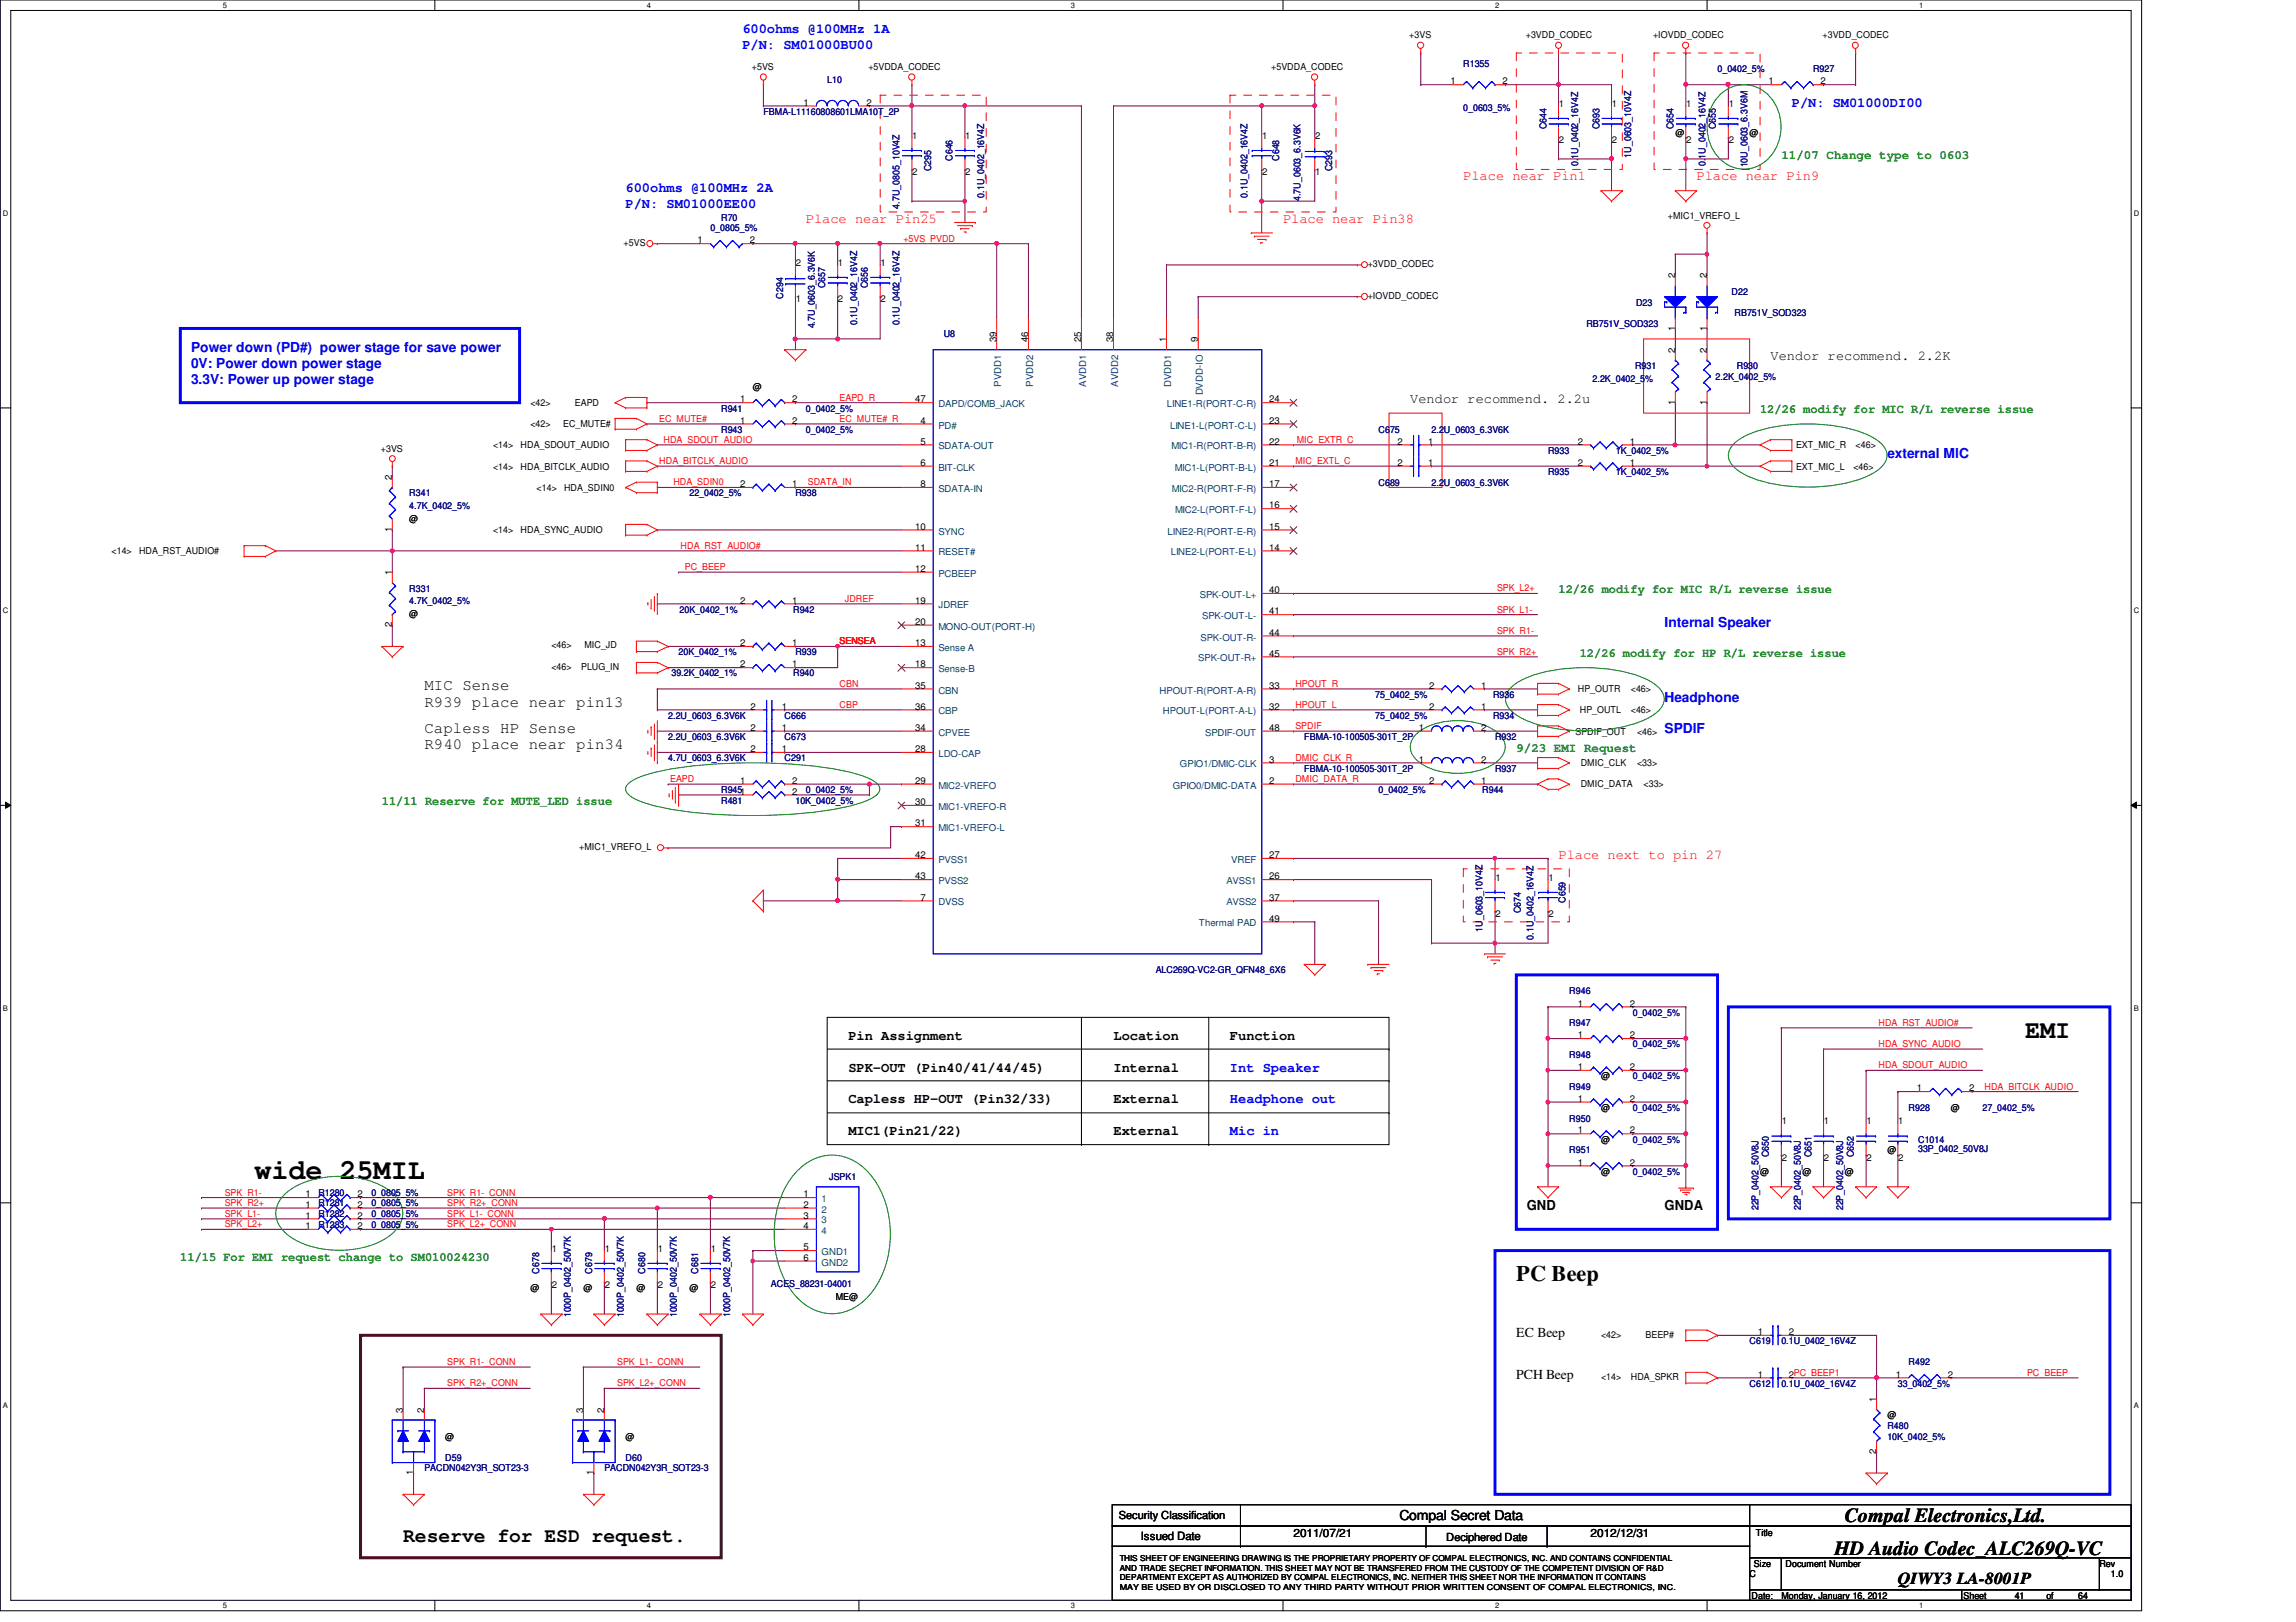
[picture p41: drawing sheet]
<svg xmlns="http://www.w3.org/2000/svg" width="297mm" height="210mm" viewBox="0 0 297 210" stroke-linecap="round" stroke-linejoin="round" font-family="sans-serif">
<defs><g id="words">
<text font-size="3.7" x="32.9" y="152.5">wide 25MIL</text>
<text font-size="3.3" x="262" y="134.4">EMI</text>
<text font-size="2.9" x="196.2" y="165.8">PC Beep</text>
<g font-size="2.6">
<text x="238.7" y="197">Compal Electronics,Ltd.</text>
<text x="52.2" y="199.6">Reserve for ESD request.</text>
<text x="237.3" y="201.2">HD Audio Codec_ALC269Q-VC</text>
</g>
<text font-size="2.2" x="245.5" y="205">QIWY3 LA-8001P</text>
<g font-size="2">
<text x="54.9" y="89.3">MIC Sense</text>
<text x="54.9" y="94.8">Capless HP Sense</text>
<text x="54.9" y="91.4">R939 place near pin13</text>
<text x="54.9" y="96.9">R940 place near pin34</text>
</g>
<g font-size="1.8" fill="#00f">
<text x="96.1" y="4.2">600ohms @100MHz 1A</text>
<text x="96.1" y="6.3">P/N: SM01000BU00</text>
<text x="231.8" y="13.8">P/N: SM01000DI00</text>
<text x="80.9" y="24.8">600ohms @100MHz 2A</text>
<text x="80.9" y="26.9">P/N: SM01000EE00</text>
<text x="24.7" y="45.5">Power down (PD#) power stage for save power</text>
<text x="24.7" y="47.6">0V: Power down power stage</text>
<text x="24.7" y="49.7">3.3V: Power up power stage</text>
<text x="244.2" y="59.2">external MIC</text>
<text x="215.3" y="81.2">Internal Speaker</text>
<text x="215.3" y="90.8">Headphone</text>
<text x="215.3" y="94.9">SPDIF</text>
<text x="159.1" y="138.7">Int Speaker</text>
<text x="159.1" y="142.8">Headphone out</text>
<text x="159.1" y="146.9">Mic in</text>
</g>
<g font-size="1.8" fill="#f00">
<text x="189.3" y="23.3">Place near Pin1</text>
<text x="219.5" y="23.3">Place near Pin9</text>
<text x="104.3" y="28.8">Place near Pin25</text>
<text x="166" y="28.8">Place near Pin38</text>
<text x="201.6" y="111.1">Place next to pin 27</text>
</g>
<g font-size="1.8">
<text x="229.1" y="46.7">Vendor recommend. 2.2K</text>
<text x="182.5" y="52.1">Vendor recommend. 2.2u</text>
<text x="109.8" y="134.5">Pin Assignment</text>
<text x="144.1" y="134.5">Location</text>
<text x="159.1" y="134.5">Function</text>
<text x="109.8" y="138.7">SPK-OUT (Pin40/41/44/45)</text>
<text x="109.8" y="142.8">Capless HP-OUT (Pin32/33)</text>
<text x="144.1" y="138.7">Internal</text>
<text x="144.1" y="142.8">External</text>
<text x="109.8" y="146.9">MIC1(Pin21/22)</text>
<text x="144.1" y="146.9">External</text>
<text x="197.5" y="156.6">GND</text>
<text x="215.3" y="156.6">GNDA</text>
<text x="196.2" y="173.1">EC Beep</text>
<text x="196.2" y="178.5">PCH Beep</text>
<text x="181.1" y="196.8">Compal Secret Data</text>
</g>
<g font-size="1.6" fill="#008000">
<text x="230.5" y="20.5">11/07 Change type to 0603</text>
<text x="227.7" y="53.5">12/26 modify for MIC R/L reverse issue</text>
<text x="201.6" y="76.8">12/26 modify for MIC R/L reverse issue</text>
<text x="204.4" y="85">12/26 modify for HP R/L reverse issue</text>
<text x="196.2" y="97.4">9/23 EMI Request</text>
<text x="49.4" y="104.2">11/11 Reserve for MUTE_LED issue</text>
<text x="23.3" y="163.2">11/15 For EMI request change to SM010024230</text>
</g>
<g font-size="1.5">
<text x="147.6" y="199.3">Issued Date</text>
<text x="167.3" y="198.8">2011/07/21</text>
<text x="205.8" y="198.8">2012/12/31</text>
</g>
<g font-size="1.4">
<text x="144.7" y="196.6">Security Classification</text>
<text x="187.1" y="199.4">Deciphered Date</text>
</g>
<g font-size="1.2">
<text x="182.3" y="5">+3VS</text>
<text x="197.4" y="5">+3VDD_CODEC</text>
<text x="213.9" y="5">+IOVDD_CODEC</text>
<text x="235.8" y="5">+3VDD_CODEC</text>
<text x="97.3" y="9.1">+5VS</text>
<text x="112.3" y="9.1">+5VDDA_CODEC</text>
<text x="164.5" y="9.1">+5VDDA_CODEC</text>
<text x="187.7" y="10.9">1</text>
<text x="194.4" y="10.9">2</text>
<text x="228.8" y="10.9">1</text>
<text x="235.5" y="10.9">2</text>
<text x="104" y="13.7">1</text>
<text x="112.1" y="13.7">2</text>
<text x="118" y="17.9">1</text>
<text x="124.9" y="17.9">1</text>
<text x="163.3" y="17.9">1</text>
<text x="170.1" y="17.9">2</text>
<text x="201.7" y="13.8">1</text>
<text x="208.5" y="13.8">1</text>
<text x="216.7" y="17.6">@</text>
<text x="218.1" y="13.8">1</text>
<text x="223.6" y="13.8">1</text>
<text x="226.4" y="17.6">@</text>
<text x="118" y="22.7">2</text>
<text x="124.9" y="22.7">2</text>
<text x="163.3" y="22.7">2</text>
<text x="170.1" y="22.7">1</text>
<text x="201.7" y="18.5">2</text>
<text x="208.5" y="18.5">2</text>
<text x="218.1" y="18.5">2</text>
<text x="223.6" y="18.5">2</text>
<text x="215.8" y="28.3">+MIC1_VREFO_L</text>
<text x="80.7" y="31.8">+5VS</text>
<text x="90.3" y="31.5">1</text>
<text x="97" y="31.5">2</text>
<text x="103" y="34.4">2</text>
<text x="108.4" y="34.4">1</text>
<text x="113.9" y="34.4">1</text>
<text x="176.9" y="34.6">+3VDD_CODEC</text>
<text x="103" y="39.1">1</text>
<text x="108.4" y="39.1">2</text>
<text x="113.9" y="39.1">2</text>
<text x="176.9" y="38.7">+IOVDD_CODEC</text>
<text x="216.7" y="36" transform="rotate(-90 216.7 36)">2</text>
<text x="220.8" y="36" transform="rotate(-90 220.8 36)">2</text>
<text x="128.9" y="44.3" transform="rotate(-90 128.9 44.3)">39</text>
<text x="133" y="44.3" transform="rotate(-90 133 44.3)">46</text>
<text x="139.9" y="44.3" transform="rotate(-90 139.9 44.3)">25</text>
<text x="144" y="44.3" transform="rotate(-90 144 44.3)">38</text>
<text x="150.9" y="44.3" transform="rotate(-90 150.9 44.3)">1</text>
<text x="155" y="44.3" transform="rotate(-90 155 44.3)">9</text>
<text x="216.7" y="45.6" transform="rotate(-90 216.7 45.6)">2</text>
<text x="216.7" y="42.8" transform="rotate(-90 216.7 42.8)">1</text>
<text x="220.8" y="45.6" transform="rotate(-90 220.8 45.6)">2</text>
<text x="220.8" y="42.8" transform="rotate(-90 220.8 42.8)">1</text>
<text x="68.6" y="52.6">&lt;42&gt;</text>
<text x="74.4" y="52.6">EAPD</text>
<text x="95.8" y="52.1">1</text>
<text x="97.4" y="50.5">@</text>
<text x="102.5" y="52.1">2</text>
<text x="118.4" y="52.1">47</text>
<text x="164.2" y="52.1">24</text>
<text x="216.7" y="52.4" transform="rotate(-90 216.7 52.4)">1</text>
<text x="220.8" y="52.4" transform="rotate(-90 220.8 52.4)">1</text>
<text x="49.3" y="58.5">+3VS</text>
<text x="63.8" y="58">&lt;14&gt;</text>
<text x="67.3" y="58">HDA_SDOUT_AUDIO</text>
<text x="68.6" y="55.3">&lt;42&gt;</text>
<text x="72.9" y="55.3">EC_MUTE#</text>
<text x="95.8" y="54.8">1</text>
<text x="102.5" y="54.8">2</text>
<text x="119.1" y="54.8">4</text>
<text x="119.1" y="57.5">5</text>
<text x="164.2" y="57.5">22</text>
<text x="164.2" y="54.8">23</text>
<text x="180.8" y="57.5">2</text>
<text x="184.8" y="57.5">1</text>
<text x="204.1" y="57.5">2</text>
<text x="210.9" y="57.5">1</text>
<text x="232.4" y="58">EXT_MIC_R</text>
<text x="240.1" y="58">&lt;46&gt;</text>
<text x="50.7" y="62.1" transform="rotate(-90 50.7 62.1)">2</text>
<text x="63.8" y="60.8">&lt;14&gt;</text>
<text x="67.3" y="60.8">HDA_BITCLK_AUDIO</text>
<text x="69.4" y="63.5">&lt;14&gt;</text>
<text x="73" y="63.5">HDA_SDIN0</text>
<text x="95.8" y="63">2</text>
<text x="102.5" y="63">1</text>
<text x="119.1" y="60.3">6</text>
<text x="119.1" y="63">8</text>
<text x="164.2" y="65.8">16</text>
<text x="164.2" y="63">17</text>
<text x="164.2" y="60.3">21</text>
<text x="180.8" y="60.3">2</text>
<text x="184.8" y="60.3">1</text>
<text x="204.1" y="60.3">2</text>
<text x="210.9" y="60.3">1</text>
<text x="232.4" y="60.8">EXT_MIC_L</text>
<text x="239.8" y="60.8">&lt;46&gt;</text>
<text x="14.4" y="71.8">&lt;14&gt;</text>
<text x="18" y="71.8">HDA_RST_AUDIO#</text>
<text x="50.7" y="68.8" transform="rotate(-90 50.7 68.8)">1</text>
<text x="53" y="67.5">@</text>
<text x="63.8" y="69">&lt;14&gt;</text>
<text x="67.3" y="69">HDA_SYNC_AUDIO</text>
<text x="118.4" y="68.5">10</text>
<text x="118.4" y="71.2">11</text>
<text x="164.2" y="71.2">14</text>
<text x="164.2" y="68.5">15</text>
<text x="50.7" y="74.5" transform="rotate(-90 50.7 74.5)">1</text>
<text x="118.4" y="74">12</text>
<text x="164.2" y="76.8">40</text>
<text x="50.7" y="81.2" transform="rotate(-90 50.7 81.2)">2</text>
<text x="53" y="79.8">@</text>
<text x="71.3" y="83.8">&lt;46&gt;</text>
<text x="75.6" y="83.8">MIC_JD</text>
<text x="95.8" y="83.6">2</text>
<text x="95.8" y="78.1">2</text>
<text x="102.5" y="83.6">1</text>
<text x="102.5" y="78.1">1</text>
<text x="118.4" y="83.6">13</text>
<text x="118.4" y="78.1">19</text>
<text x="118.4" y="80.9">20</text>
<text x="164.2" y="79.5">41</text>
<text x="164.2" y="82.3">44</text>
<text x="71.3" y="86.7">&lt;46&gt;</text>
<text x="75.2" y="86.7">PLUG_IN</text>
<text x="95.8" y="86.4">2</text>
<text x="102.5" y="86.4">1</text>
<text x="118.4" y="86.4">18</text>
<text x="118.4" y="89.1">35</text>
<text x="164.2" y="89.1">33</text>
<text x="164.2" y="85">45</text>
<text x="184.9" y="89.1">2</text>
<text x="191.6" y="89.1">1</text>
<text x="204.1" y="89.6">HP_OUTR</text>
<text x="211" y="89.6">&lt;46&gt;</text>
<text x="97.1" y="94.6">2</text>
<text x="97.1" y="91.8">2</text>
<text x="101.1" y="94.6">1</text>
<text x="101.1" y="91.8">1</text>
<text x="118.4" y="94.6">34</text>
<text x="118.4" y="91.8">36</text>
<text x="164.2" y="91.8">32</text>
<text x="164.2" y="94.6">48</text>
<text x="183.6" y="94.6">1</text>
<text x="184.9" y="91.8">2</text>
<text x="191.6" y="91.8">1</text>
<text x="191.6" y="94.6">2</text>
<text x="203.8" y="95.1">SPDIF_OUT</text>
<text x="204.4" y="92.3">HP_OUTL</text>
<text x="211" y="92.3">&lt;46&gt;</text>
<text x="211.8" y="95.1">&lt;46&gt;</text>
<text x="95.8" y="101.4">1</text>
<text x="97.1" y="97.3">2</text>
<text x="101.1" y="97.3">1</text>
<text x="102.5" y="101.4">2</text>
<text x="118.4" y="97.3">28</text>
<text x="118.4" y="101.4">29</text>
<text x="164.2" y="101.4">2</text>
<text x="164.2" y="98.7">3</text>
<text x="183.6" y="98.7">1</text>
<text x="184.9" y="101.4">2</text>
<text x="191.6" y="101.4">1</text>
<text x="191.6" y="98.7">2</text>
<text x="204.5" y="101.8">DMIC_DATA</text>
<text x="204.5" y="99.2">DMIC_CLK</text>
<text x="211.8" y="99.2">&lt;33&gt;</text>
<text x="212.6" y="101.8">&lt;33&gt;</text>
<text x="102.5" y="102.8">2</text>
<text x="118.4" y="104.2">30</text>
<text x="118.4" y="106.9">31</text>
<text x="74.9" y="110">+MIC1_VREFO_L</text>
<text x="118.4" y="111">42</text>
<text x="118.4" y="113.8">43</text>
<text x="164.2" y="113.8">26</text>
<text x="164.2" y="111">27</text>
<text x="193.5" y="114">1</text>
<text x="200.3" y="114">1</text>
<text x="119.1" y="116.5">7</text>
<text x="164.2" y="116.5">37</text>
<text x="164.2" y="119.3">49</text>
<text x="193.5" y="118.7">2</text>
<text x="200.3" y="118.7">2</text>
<text x="204.1" y="130.3">1</text>
<text x="210.9" y="130.3">2</text>
<text x="204.1" y="134.4">1</text>
<text x="210.9" y="134.4">2</text>
<text x="204.1" y="142.6">1</text>
<text x="204.1" y="138.5">1</text>
<text x="207.1" y="143.8">@</text>
<text x="207.1" y="139.7">@</text>
<text x="210.9" y="142.6">2</text>
<text x="210.9" y="138.5">2</text>
<text x="248" y="141.2">1</text>
<text x="252.4" y="143.8">@</text>
<text x="254.8" y="141.2">2</text>
<text x="204.1" y="146.7">1</text>
<text x="207.1" y="147.9">@</text>
<text x="210.9" y="146.7">2</text>
<text x="230.5" y="145.5">1</text>
<text x="236" y="145.5">1</text>
<text x="241.5" y="145.5">1</text>
<text x="244.2" y="149.3">@</text>
<text x="245.6" y="145.5">1</text>
<text x="39.5" y="154.9">1</text>
<text x="46.3" y="154.9">2</text>
<text x="104" y="154.9">1</text>
<text x="204.1" y="150.8">1</text>
<text x="207.1" y="152">@</text>
<text x="210.9" y="150.8">2</text>
<text x="227.7" y="152">@</text>
<text x="230.5" y="150.2">2</text>
<text x="233.2" y="152">@</text>
<text x="236" y="150.2">2</text>
<text x="238.7" y="152">@</text>
<text x="241.5" y="150.2">2</text>
<text x="245.6" y="150.2">2</text>
<text x="39.5" y="159">1</text>
<text x="39.5" y="156.3">1</text>
<text x="39.5" y="157.7">1</text>
<text x="46.3" y="159">2</text>
<text x="46.3" y="156.3">2</text>
<text x="46.3" y="157.7">2</text>
<text x="71.4" y="162">1</text>
<text x="78.2" y="162">1</text>
<text x="85.1" y="162">1</text>
<text x="91.9" y="162">1</text>
<text x="104" y="156.3">2</text>
<text x="104" y="157.7">3</text>
<text x="104" y="159">4</text>
<text x="104" y="161.8">5</text>
<text x="68.6" y="167.1">@</text>
<text x="71.4" y="166.7">2</text>
<text x="75.5" y="167.1">@</text>
<text x="78.2" y="166.7">2</text>
<text x="82.3" y="167.1">@</text>
<text x="85.1" y="166.7">2</text>
<text x="89.2" y="167.1">@</text>
<text x="91.9" y="166.7">2</text>
<text x="104" y="163.2">6</text>
<text x="108.1" y="168.2">ME@</text>
<text x="207.1" y="173.1">&lt;42&gt;</text>
<text x="212.9" y="173.1">BEEP#</text>
<text x="227.4" y="172.8">1</text>
<text x="231.4" y="172.8">2</text>
<text x="207.1" y="178.6">&lt;14&gt;</text>
<text x="211" y="178.6">HDA_SPKR</text>
<text x="227.4" y="178.3">1</text>
<text x="231.4" y="178.3">2PC_BEEP1</text>
<text x="245.3" y="178.3">1</text>
<text x="252" y="178.3">2</text>
<text x="52.1" y="182.8" transform="rotate(-90 52.1 182.8)">3</text>
<text x="54.9" y="182.8" transform="rotate(-90 54.9 182.8)">2</text>
<text x="75.4" y="182.8" transform="rotate(-90 75.4 182.8)">3</text>
<text x="78.1" y="182.8" transform="rotate(-90 78.1 182.8)">2</text>
<text x="242.7" y="181.4" transform="rotate(-90 242.7 181.4)">1</text>
<text x="244.2" y="183.6">@</text>
<text x="53.5" y="190.9" transform="rotate(-90 53.5 190.9)">1</text>
<text x="57.6" y="186.3">@</text>
<text x="76.8" y="190.9" transform="rotate(-90 76.8 190.9)">1</text>
<text x="80.9" y="186.3">@</text>
<text x="242.7" y="188.2" transform="rotate(-90 242.7 188.2)">2</text>
<text x="226.9" y="202.7">Size</text>
<text x="227.2" y="198.8">Title</text>
<text x="231" y="202.7">Document Number</text>
<text x="271.6" y="202.7">Rev</text>
<text x="226.4" y="204.1">C</text>
<text x="226.6" y="206.9">Date:</text>
<text x="230.5" y="206.9">Monday, January 16, 2012</text>
<text x="254" y="206.9">Sheet</text>
<text x="260.6" y="206.9">41</text>
<text x="264.7" y="206.9">of</text>
<text x="268.9" y="206.9">64</text>
<text x="273.1" y="204.1">1.0</text>
</g>
<g font-size="1.2" fill="#000080">
<text x="107" y="10.7">L10</text>
<text x="189.3" y="8.7">R1355</text>
<text x="222.2" y="9.4">0_0402_5%</text>
<text x="234.6" y="9.4">R927</text>
<text x="98.8" y="14.9">FBMA-L11160808601LMA10T_2P</text>
<text x="189.3" y="14.3">0_0603_5%</text>
<text x="200.1" y="16.7" transform="rotate(-90 200.1 16.7)">C644</text>
<text x="206.9" y="16.7" transform="rotate(-90 206.9 16.7)">C693</text>
<text x="216.5" y="16.7" transform="rotate(-90 216.5 16.7)">C654</text>
<text x="222" y="16.7" transform="rotate(-90 222 16.7)">C655</text>
<text x="120.5" y="22.2" transform="rotate(-90 120.5 22.2)">C295</text>
<text x="123.2" y="20.8" transform="rotate(-90 123.2 20.8)">C646</text>
<text x="165.5" y="20.8" transform="rotate(-90 165.5 20.8)">C648</text>
<text x="172.3" y="22.2" transform="rotate(-90 172.3 22.2)">C293</text>
<text x="204.2" y="21.5" transform="rotate(-90 204.2 21.5)">0.1U_0402_16V4Z</text>
<text x="211" y="20.4" transform="rotate(-90 211 20.4)">1U_0603_10V4Z</text>
<text x="220.6" y="21.5" transform="rotate(-90 220.6 21.5)">0.1U_0402_16V4Z</text>
<text x="226.1" y="21.7" transform="rotate(-90 226.1 21.7)">10U_0603_6.3V6M</text>
<text x="91.9" y="29.9">0_0805_5%</text>
<text x="93.3" y="28.6">R70</text>
<text x="116.4" y="27" transform="rotate(-90 116.4 27)">4.7U_0805_10V4Z</text>
<text x="127.3" y="25.6" transform="rotate(-90 127.3 25.6)">0.1U_0402_16V4Z</text>
<text x="161.4" y="25.6" transform="rotate(-90 161.4 25.6)">0.1U_0402_16V4Z</text>
<text x="168.2" y="26" transform="rotate(-90 168.2 26)">4.7U_0603_6.3V6K</text>
<text x="101.3" y="38.7" transform="rotate(-90 101.3 38.7)">C294</text>
<text x="106.8" y="37.3" transform="rotate(-90 106.8 37.3)">C657</text>
<text x="112.3" y="37.3" transform="rotate(-90 112.3 37.3)">C656</text>
<text x="211.7" y="39.5">D23</text>
<text x="224" y="38.1">D22</text>
<text x="224.4" y="40.9">RB751V_SOD323</text>
<text x="105.4" y="42.5" transform="rotate(-90 105.4 42.5)">4.7U_0603_6.3V6K</text>
<text x="110.9" y="42.1" transform="rotate(-90 110.9 42.1)">0.1U_0402_16V4Z</text>
<text x="116.4" y="42.1" transform="rotate(-90 116.4 42.1)">0.1U_0402_16V4Z</text>
<text x="122.1" y="43.6">U8</text>
<text x="205.2" y="42.3">RB751V_SOD323</text>
<text x="211.5" y="47.8">R931</text>
<text x="224.7" y="47.8">R930</text>
<text x="93.3" y="53.3">R941</text>
<text x="104.3" y="53.3">0_0402_5%</text>
<text x="206" y="49.4">2.2K_0402_5%</text>
<text x="222" y="49.1">2.2K_0402_5%</text>
<text x="93.3" y="56">R943</text>
<text x="104.3" y="56">0_0402_5%</text>
<text x="178.3" y="56">C675</text>
<text x="185.2" y="56">2.2U_0603_6.3V6K</text>
<text x="200.3" y="58.7">R933</text>
<text x="209" y="58.7">1K_0402_5%</text>
<text x="53" y="64.2">R341</text>
<text x="53" y="65.9">4.7K_0402_5%</text>
<text x="89.2" y="64.2">22_0402_5%</text>
<text x="102.9" y="64.2">R938</text>
<text x="178.3" y="62.9">C689</text>
<text x="185.2" y="62.9">2.2U_0603_6.3V6K</text>
<text x="200.3" y="61.5">R935</text>
<text x="209" y="61.5">1K_0402_5%</text>
<text x="53" y="76.6">R331</text>
<text x="53" y="78.2">4.7K_0402_5%</text>
<text x="87.9" y="79.3">20K_0402_1%</text>
<text x="102.6" y="79.3">R942</text>
<text x="86.9" y="87.5">39.2K_0402_1%</text>
<text x="87.8" y="84.8">20K_0402_1%</text>
<text x="102.6" y="87.5">R940</text>
<text x="102.9" y="84.8">R939</text>
<text x="86.4" y="95.8">2.2U_0603_6.3V6K</text>
<text x="86.4" y="93">2.2U_0603_6.3V6K</text>
<text x="101.5" y="95.8">C673</text>
<text x="101.5" y="93">C666</text>
<text x="168.7" y="95.8">FBMA-10-100505-301T_2P</text>
<text x="177.9" y="93">75_0402_5%</text>
<text x="177.9" y="90.3">75_0402_5%</text>
<text x="193.2" y="93">R934</text>
<text x="193.2" y="90.3">R936</text>
<text x="193.4" y="95.8">R932</text>
<text x="86.4" y="98.5">4.7U_0603_6.3V6K</text>
<text x="101.5" y="98.5">C291</text>
<text x="168.7" y="99.9">FBMA-10-100505-301T_2P</text>
<text x="193.4" y="99.9">R937</text>
<text x="93.3" y="102.6">R9451</text>
<text x="93.3" y="104">R481</text>
<text x="102.9" y="104">10K_0402_5%</text>
<text x="104.3" y="102.6">0_0402_5%</text>
<text x="178.3" y="102.6">0_0402_5%</text>
<text x="191.8" y="102.6">R944</text>
<text x="196.8" y="118.2" transform="rotate(-90 196.8 118.2)">C674</text>
<text x="202.5" y="116.8" transform="rotate(-90 202.5 116.8)">C659</text>
<text x="149.5" y="125.9">ALC269Q-VC2-GR_QFN48_6X6</text>
<text x="191.8" y="120.6" transform="rotate(-90 191.8 120.6)">1U_0603_10V4Z</text>
<text x="198.4" y="121.6" transform="rotate(-90 198.4 121.6)">0.1U_0402_16V4Z</text>
<text x="203" y="128.7">R946</text>
<text x="211.2" y="131.4">0_0402_5%</text>
<text x="203" y="136.9">R948</text>
<text x="203" y="132.8">R947</text>
<text x="211.2" y="135.6">0_0402_5%</text>
<text x="203" y="141">R949</text>
<text x="211.2" y="143.8">0_0402_5%</text>
<text x="211.2" y="139.7">0_0402_5%</text>
<text x="246.9" y="143.8">R928</text>
<text x="256.5" y="143.8">27_0402_5%</text>
<text x="203" y="145.2">R950</text>
<text x="203" y="149.3">R951</text>
<text x="211.2" y="147.9">0_0402_5%</text>
<text x="228.9" y="149.8" transform="rotate(-90 228.9 149.8)">C650</text>
<text x="234.4" y="149.8" transform="rotate(-90 234.4 149.8)">C651</text>
<text x="239.8" y="149.8" transform="rotate(-90 239.8 149.8)">C652</text>
<text x="248.2" y="147.9">C1014</text>
<text x="248.2" y="149.1">33P_0402_50V8J</text>
<text x="41.2" y="154.7">R1280</text>
<text x="48" y="154.7">0_0805_5%</text>
<text x="107.3" y="152.7">JSPK1</text>
<text x="211.2" y="152">0_0402_5%</text>
<text x="41.2" y="158.9">R1283</text>
<text x="41.2" y="156.1">R1281</text>
<text x="41.2" y="157.5">R1282</text>
<text x="48" y="158.9">0_0805_5%</text>
<text x="48" y="156.1">0_0805_5%</text>
<text x="48" y="157.5">0_0805_5%</text>
<text x="227.5" y="156.6" transform="rotate(-90 227.5 156.6)">22P_0402_50V8J</text>
<text x="233" y="156.6" transform="rotate(-90 233 156.6)">22P_0402_50V8J</text>
<text x="238.5" y="156.6" transform="rotate(-90 238.5 156.6)">22P_0402_50V8J</text>
<text x="69.8" y="164.8" transform="rotate(-90 69.8 164.8)">C678</text>
<text x="76.6" y="164.8" transform="rotate(-90 76.6 164.8)">C679</text>
<text x="83.5" y="164.8" transform="rotate(-90 83.5 164.8)">C680</text>
<text x="90.3" y="164.8" transform="rotate(-90 90.3 164.8)">C681</text>
<text x="99.7" y="166.5">ACES_88231-04001</text>
<text x="73.9" y="170.5" transform="rotate(-90 73.9 170.5)">1000P_0402_50V7K</text>
<text x="80.7" y="170.5" transform="rotate(-90 80.7 170.5)">1000P_0402_50V7K</text>
<text x="87.6" y="170.5" transform="rotate(-90 87.6 170.5)">1000P_0402_50V7K</text>
<text x="94.4" y="170.5" transform="rotate(-90 94.4 170.5)">1000P_0402_50V7K</text>
<text x="226.4" y="173.9">C619</text>
<text x="230.5" y="173.9">0.1U_0402_16V4Z</text>
<text x="226.4" y="179.5">C612</text>
<text x="230.5" y="179.5">0.1U_0402_16V4Z</text>
<text x="245.5" y="179.5">33_0402_5%</text>
<text x="246.9" y="176.7">R492</text>
<text x="244.2" y="184.9">R480</text>
<text x="54.9" y="190.4">PACDN042Y3R_SOT23-3</text>
<text x="57.6" y="189">D59</text>
<text x="78.2" y="190.4">PACDN042Y3R_SOT23-3</text>
<text x="80.9" y="189">D60</text>
<text x="244.2" y="186.3">10K_0402_5%</text>
</g>
<g font-size="1.2" fill="#f00">
<text x="116.9" y="31.3">+5VS_PVDD</text>
<text x="108.6" y="51.9">EAPD_R</text>
<text x="85.3" y="54.6">EC_MUTE#</text>
<text x="85.8" y="57.3">HDA_SDOUT_AUDIO</text>
<text x="108.6" y="54.6">EC_MUTE#_R</text>
<text x="167.8" y="57.3">MIC_EXTR_C</text>
<text x="85.3" y="60.1">HDA_BITCLK_AUDIO</text>
<text x="87.1" y="62.8">HDA_SDIN0</text>
<text x="104.5" y="62.8">SDATA_IN</text>
<text x="167.6" y="60.1">MIC_EXTL_C</text>
<text x="88" y="71">HDA_RST_AUDIO#</text>
<text x="88.6" y="73.8">PC_BEEP</text>
<text x="109.3" y="77.9">JDREF</text>
<text x="193.7" y="76.5">SPK_L2+</text>
<text x="108.6" y="83.4">SENSEA</text>
<text x="193.7" y="79.3">SPK_L1-</text>
<text x="193.7" y="82">SPK_R1-</text>
<text x="108.6" y="88.9">CBN</text>
<text x="167.6" y="88.9">HPOUT_R</text>
<text x="193.7" y="84.8">SPK_R2+</text>
<text x="108.6" y="91.6">CBP</text>
<text x="167.6" y="94.4">SPDIF</text>
<text x="167.6" y="91.6">HPOUT_L</text>
<text x="86.7" y="101.2">EAPD</text>
<text x="167.6" y="98.5">DMIC_CLK_R</text>
<text x="167.6" y="101.2">DMIC_DATA_R</text>
<text x="243" y="135.5">HDA_SYNC_AUDIO</text>
<text x="243" y="132.8">HDA_RST_AUDIO#</text>
<text x="243" y="138.3">HDA_SDOUT_AUDIO</text>
<text x="256.7" y="141">HDA_BITCLK_AUDIO</text>
<text x="29.1" y="154.7">SPK_R1-</text>
<text x="57.9" y="154.7">SPK_R1-_CONN</text>
<text x="29.1" y="158.8">SPK_L2+</text>
<text x="29.1" y="156.1">SPK_R2+</text>
<text x="29.1" y="157.5">SPK_L1-</text>
<text x="57.9" y="156.1">SPK_R2+_CONN</text>
<text x="57.9" y="157.5">SPK_L1-_CONN</text>
<text x="57.9" y="158.8">SPK_L2+_CONN</text>
<text x="57.9" y="179.4">SPK_R2+_CONN</text>
<text x="57.9" y="176.7">SPK_R1-_CONN</text>
<text x="79.8" y="179.4">SPK_L2+_CONN</text>
<text x="79.8" y="176.7">SPK_L1-_CONN</text>
<text x="262.3" y="178.1">PC_BEEP</text>
</g>
<g font-size="1.2" fill="#004080">
<text x="121.4" y="52.7">DAPD/COMB_JACK</text>
<text x="129.5" y="50.1" transform="rotate(-90 129.5 50.1)">PVDD1</text>
<text x="133.6" y="50.1" transform="rotate(-90 133.6 50.1)">PVDD2</text>
<text x="140.5" y="50.1" transform="rotate(-90 140.5 50.1)">AVDD1</text>
<text x="144.6" y="50.1" transform="rotate(-90 144.6 50.1)">AVDD2</text>
<text x="151" y="52.7">LINE1-R(PORT-C-R)</text>
<text x="151.5" y="50.1" transform="rotate(-90 151.5 50.1)">DVDD1</text>
<text x="155.6" y="51.2" transform="rotate(-90 155.6 51.2)">DVDD-IO</text>
<text x="121.4" y="55.5">PD#</text>
<text x="121.4" y="58.2">SDATA-OUT</text>
<text x="151.4" y="55.5">LINE1-L(PORT-C-L)</text>
<text x="151.5" y="58.2">MIC1-R(PORT-B-R)</text>
<text x="121.4" y="60.9">BIT-CLK</text>
<text x="121.4" y="63.7">SDATA-IN</text>
<text x="151.6" y="63.7">MIC2-R(PORT-F-R)</text>
<text x="152" y="60.9">MIC1-L(PORT-B-L)</text>
<text x="121.4" y="69.2">SYNC</text>
<text x="121.4" y="71.9">RESET#</text>
<text x="151" y="69.2">LINE2-R(PORT-E-R)</text>
<text x="151.5" y="71.9">LINE2-L(PORT-E-L)</text>
<text x="152" y="66.4">MIC2-L(PORT-F-L)</text>
<text x="121.4" y="74.6">PCBEEP</text>
<text x="155.2" y="77.4">SPK-OUT-L+</text>
<text x="121.4" y="78.7">JDREF</text>
<text x="121.4" y="81.5">MONO-OUT(PORT-H)</text>
<text x="155.3" y="82.9">SPK-OUT-R-</text>
<text x="155.5" y="80.1">SPK-OUT-L-</text>
<text x="121.4" y="84.2">Sense A</text>
<text x="121.4" y="87">Sense-B</text>
<text x="121.4" y="89.7">CBN</text>
<text x="150" y="89.7">HPOUT-R(PORT-A-R)</text>
<text x="155" y="85.6">SPK-OUT-R+</text>
<text x="121.4" y="95.2">CPVEE</text>
<text x="121.4" y="92.5">CBP</text>
<text x="150.4" y="92.5">HPOUT-L(PORT-A-L)</text>
<text x="155.9" y="95.2">SPDIF-OUT</text>
<text x="121.4" y="98">LDO-CAP</text>
<text x="152.7" y="99.3">GPIO1/DMIC-CLK</text>
<text x="121.4" y="102.1">MIC2-VREFO</text>
<text x="121.4" y="104.8">MIC1-VREFO-R</text>
<text x="121.4" y="107.6">MIC1-VREFO-L</text>
<text x="151.7" y="102.1">GPIO0/DMIC-DATA</text>
<text x="121.4" y="111.7">PVSS1</text>
<text x="159.3" y="111.7">VREF</text>
<text x="121.4" y="117.2">DVSS</text>
<text x="121.4" y="114.4">PVSS2</text>
<text x="155.1" y="119.9">Thermal PAD</text>
<text x="158.7" y="114.4">AVSS1</text>
<text x="158.7" y="117.2">AVSS2</text>
<text x="106.3" y="155.6">1</text>
<text x="106.3" y="156.9">2</text>
<text x="106.3" y="158.3">3</text>
<text x="106.3" y="159.7">4</text>
<text x="106.3" y="162.4">GND1</text>
<text x="106.3" y="163.8">GND2</text>
</g>
<g font-size="1.1">
<text x="144.9" y="202">THIS SHEET OF ENGINEERING DRAWING IS THE PROPRIETARY PROPERTY OF COMPAL ELECTRONICS, INC. AND CONTAINS CONFIDENTIAL</text>
<text x="144.9" y="203.2">AND TRADE SECRET INFORMATION. THIS SHEET MAY NOT BE TRANSFERED FROM THE CUSTODY OF THE COMPETENT DIVISION OF R&amp;D</text>
<text x="144.9" y="205.7">MAY BE USED BY OR DISCLOSED TO ANY THIRD PARTY WITHOUT PRIOR WRITTEN CONSENT OF COMPAL ELECTRONICS, INC.</text>
<text x="144.9" y="204.5">DEPARTMENT EXCEPT AS AUTHORIZED BY COMPAL ELECTRONICS, INC. NEITHER THIS SHEET NOR THE INFORMATION IT CONTAINS</text>
</g>
<g font-size="1">
<text x="28.8" y="1">5</text>
<text x="83.7" y="1">4</text>
<text x="138.6" y="1">3</text>
<text x="193.4" y="1">2</text>
<text x="248.3" y="1">1</text>
<text x=".4" y="27.9">D</text>
<text x="276.1" y="27.9">D</text>
<text x=".4" y="79.4">C</text>
<text x="276.1" y="79.4">C</text>
<text x=".4" y="130.8">B</text>
<text x="276.1" y="130.8">B</text>
<text x=".4" y="182.2">A</text>
<text x="276.1" y="182.2">A</text>
<text x="28.8" y="208.1">5</text>
<text x="83.7" y="208.1">4</text>
<text x="138.6" y="208.1">3</text>
<text x="193.4" y="208.1">2</text>
<text x="248.3" y="208.1">1</text>
</g>
</g></defs>
<path d="M0 0h277.1v208.4h-277.1zM1.4 1.4h274.3v205.7h-274.3z" fill="none" stroke="#000" stroke-width=".13"/>
<g fill="#fff">
<path d="M28.8 .1h.6v1.1h-.6z"/>
<path d="M28.8 207.2h.6v1.1h-.6z"/>
</g>
<path d="M56.3 0v1.4M56.3 207.1v1.3" fill="none" stroke="#000" stroke-width=".13"/>
<g fill="#fff">
<path d="M83.7 .1h.5v1.1h-.5z"/>
<path d="M83.7 207.2h.5v1.1h-.5z"/>
</g>
<path d="M111.1 0v1.4M111.1 207.1v1.3" fill="none" stroke="#000" stroke-width=".13"/>
<g fill="#fff">
<path d="M138.6 .1h.5v1.1h-.5z"/>
<path d="M138.6 207.2h.5v1.1h-.5z"/>
</g>
<path d="M166 0v1.4M166 207.1v1.3" fill="none" stroke="#000" stroke-width=".13"/>
<g fill="#fff">
<path d="M193.4 .1h.6v1.1h-.6z"/>
<path d="M193.4 207.2h.6v1.1h-.6z"/>
</g>
<path d="M220.8 0v1.4M220.8 207.1v1.3" fill="none" stroke="#000" stroke-width=".13"/>
<g fill="#fff">
<path d="M248.3 .1h.5v1.1h-.5z"/>
<path d="M248.3 207.2h.5v1.1h-.5z"/>
<path d="M.4 27.1h.7v1.1h-.7z"/>
<path d="M276.1 27.1h.7v1.1h-.7z"/>
<path d="M.4 78.5h.7v1.1h-.7z"/>
<path d="M276.1 78.5h.7v1.1h-.7z"/>
</g>
<path d="M0 52.8h1.4M275.7 52.8h1.4" fill="none" stroke="#000" stroke-width=".13"/>
<g fill="#fff">
<path d="M.4 129.9h.6v1.1h-.6z"/>
<path d="M276.1 129.9h.6v1.1h-.6z"/>
</g>
<path d="M0 104.2h1.4M.7 103.8l.7 .4-.7 .4zM275.7 104.2l.7-.4v.8zM275.7 104.2h1.4" fill="none" stroke="#000" stroke-width=".13"/>
<path d="M.7 103.8l.7 .4-.7 .4zM275.7 104.2l.7-.4v.8z" fill="#000"/>
<g fill="#fff">
<path d="M.4 181.4h.6v1.1h-.6z"/>
<path d="M276.1 181.4h.6v1.1h-.6z"/>
</g>
<path d="M0 155.7h1.4M275.7 155.7h1.4" fill="none" stroke="#000" stroke-width=".13"/>
<g fill="none" stroke="#800040" stroke-width=".13">
<path d="M230.5 133h.1M230.5 133v12.4M230.5 133h24.6M235.9 135.8h.1M235.9 135.8h20.6M235.9 135.8v9.6M241.4 138.5h.1M241.4 138.5h15.1M241.4 138.5v6.9M200.3 150.9h.1M200.3 150.9v2.7M218.1 150.9h.1"/>
<path d="M218.1 150.9v2.7M230.5 149.5h.1M230.5 149.5v4.1M235.9 149.5h.1M235.9 149.5v4.1M241.4 149.5h.1M241.4 149.5v4.1"/>
</g>
<circle cx="218.1" cy="150.8" r=".26" fill="#f0f"/>
<circle cx="218.1" cy="150.8" r=".26" fill="none" stroke="#f0f" stroke-width=".13"/>
<g fill="none" stroke="#800040" stroke-width=".13">
<path d="M201.6 17.8h.1M201.6 11h.1M201.6 11v2.7M201.6 17.8v2.8M201.6 11h6.9M208.5 17.8h.1M208.5 17.8v2.8h-6.9M240.1 11h.1M240.1 6.9v4.1M201.6 20.6h.1M200.3 130.3h.1M200.3 130.3h4.1"/>
<path d="M211.2 130.3h.1M211.2 130.3h6.9"/>
</g>
<circle cx="201.6" cy="10.9" r=".26" fill="#f0f"/>
<circle cx="201.6" cy="10.9" r=".26" fill="none" stroke="#f0f" stroke-width=".13"/>
<path d="M183.8 6.9h.1M183.8 11h.1M183.8 6.9v4.1M183.8 11h4.1M201.6 6.9h.1M201.6 6.9v4.1M208.5 11h.1M208.5 11v2.7M208.5 20.6h.1M208.5 20.6v4.1" fill="none" stroke="#800040" stroke-width=".13"/>
<circle cx="208.5" cy="20.5" r=".26" fill="#f0f"/>
<circle cx="208.5" cy="20.5" r=".26" fill="none" stroke="#f0f" stroke-width=".13"/>
<path d="M194.8 11h.1M194.8 11h6.8M218.1 6.9h.1M218.1 6.9v4.1M223.6 17.8h.1M223.6 17.8v2.8h-5.5M218.1 20.6h.1M218.1 20.6v4.1" fill="none" stroke="#800040" stroke-width=".13"/>
<circle cx="218.1" cy="20.5" r=".26" fill="#f0f"/>
<circle cx="218.1" cy="20.5" r=".26" fill="none" stroke="#f0f" stroke-width=".13"/>
<path d="M218.1 17.8h.1M218.1 11h.1M218.1 11v2.7M218.1 17.8v2.8M218.1 11h5.5" fill="none" stroke="#800040" stroke-width=".13"/>
<circle cx="223.6" cy="10.9" r=".26" fill="#f0f"/>
<circle cx="223.6" cy="10.9" r=".26" fill="none" stroke="#f0f" stroke-width=".13"/>
<circle cx="218.1" cy="10.9" r=".26" fill="#f0f"/>
<circle cx="218.1" cy="10.9" r=".26" fill="none" stroke="#f0f" stroke-width=".13"/>
<path d="M223.6 11h.1M223.6 11h5.5M223.6 11v2.7M235.9 11h.1M235.9 11h4.2" fill="none" stroke="#800040" stroke-width=".13"/>
<circle cx="223.6" cy="10.9" r=".26" fill="#f0f"/>
<circle cx="223.6" cy="10.9" r=".26" fill="none" stroke="#f0f" stroke-width=".13"/>
<path d="M118 13.7h.1M118 13.7v4.1M50.8 71.3h.1M50.8 71.3h65.8" fill="none" stroke="#800040" stroke-width=".13"/>
<path d="M117.8 13.5l.1-.1 .3 .1-.1 .3-.2 .1-.1-.1z" fill-rule="evenodd" fill="#f0f"/>
<path d="M117.8 13.5l.1-.1 .3 .1-.1 .3-.2 .1-.1-.1z" fill="none" stroke="#f0f" stroke-width=".13"/>
<path d="M124.8 26h.1M124.8 26v2.8" fill="none" stroke="#800040" stroke-width=".13"/>
<path d="M124.6 25.8h.2l.2 .1v.3l-.2 .1-.2-.1z" fill-rule="evenodd" fill="#f0f"/>
<path d="M124.6 25.8h.2l.2 .1v.3l-.2 .1-.2-.1z" fill="none" stroke="#f0f" stroke-width=".13"/>
<path d="M124.8 13.7h.1M124.8 13.7h15.1" fill="none" stroke="#800040" stroke-width=".13"/>
<path d="M124.6 13.5l.2-.1 .2 .1v.3l-.2 .1-.2-.1z" fill-rule="evenodd" fill="#f0f"/>
<path d="M124.6 13.5l.2-.1 .2 .1v.3l-.2 .1-.2-.1z" fill="none" stroke="#f0f" stroke-width=".13"/>
<g fill="none" stroke="#800040" stroke-width=".13">
<path d="M98.8 11h.1M98.8 11v2.7M118 11h.1M118 11v2.7M124.8 13.7h.1M124.8 13.7v4.1M144.1 13.7h.1M144.1 13.7h19.1M118 26h.1M118 21.9h.1M118 26h6.8M118 21.9v4.1"/>
<path d="M150.9 34.3h.1M150.9 34.3v6.8M83.7 52.1h.1M83.7 52.1h12.4M102.9 52.1h.1M102.9 52.1h13.7M35.7 71.3h.1M35.7 71.3h15.1M50.8 71.3h.1M50.8 71.3v2.7M85 78.1h.1M85 78.1h11.1"/>
<path d="M102.9 78.1h.1M102.9 78.1h13.7M50.8 80.9h.1M50.8 80.9v2.8"/>
</g>
<circle cx="50.8" cy="71.3" r=".26" fill="#f0f"/>
<circle cx="50.8" cy="71.3" r=".26" fill="none" stroke="#f0f" stroke-width=".13"/>
<path d="M163.2 26h.1M163.2 26v4.1M50.8 68.6h.1M50.8 60.3h.1M50.8 60.3v1.4M50.8 68.6v2.7M85 60.3h.1M85 60.3h31.6M87.8 74h.1M87.8 74h28.8" fill="none" stroke="#800040" stroke-width=".13"/>
<circle cx="163.2" cy="26" r=".26" fill="#f0f"/>
<circle cx="163.2" cy="26" r=".26" fill="none" stroke="#f0f" stroke-width=".13"/>
<path d="M163.2 13.7h.1M163.2 13.7h6.9" fill="none" stroke="#800040" stroke-width=".13"/>
<circle cx="163.2" cy="13.7" r=".26" fill="#f0f"/>
<circle cx="163.2" cy="13.7" r=".26" fill="none" stroke="#f0f" stroke-width=".13"/>
<path d="M163.2 13.7h.1M163.2 13.7v4.1M170.1 11h.1M170.1 13.7h.1M170.1 11v6.8" fill="none" stroke="#800040" stroke-width=".13"/>
<circle cx="170.1" cy="13.7" r=".26" fill="#f0f"/>
<circle cx="170.1" cy="13.7" r=".26" fill="none" stroke="#f0f" stroke-width=".13"/>
<g fill="none" stroke="#800040" stroke-width=".13">
<path d="M118 13.7h.1M118 13.7h6.8M144.1 13.7h.1M144.1 13.7v27.4M163.2 21.9h.1M163.2 26h.1M163.2 21.9v4.1M170.1 21.9h.1M170.1 21.9v4.1h-6.9M85 91.9h.1M85 89.2h.1M85 91.9h12.4"/>
<path d="M85 89.2v2.7M85 89.2h31.6M101.5 91.9h.1M101.5 91.9h15.1"/>
</g>
<path d="M117.8 13.5l.1-.1 .3 .1-.1 .3-.2 .1-.1-.1z" fill-rule="evenodd" fill="#f0f"/>
<path d="M117.8 13.5l.1-.1 .3 .1-.1 .3-.2 .1-.1-.1z" fill="none" stroke="#f0f" stroke-width=".13"/>
<path d="M124.8 21.9h.1M124.8 21.9v4.1M128.9 31.5h.1M128.9 31.5h4.1M133 31.5h.1M133 31.5v9.6M155 38.4h.1M155 38.4h20.6M108.4 111.1h.1M108.4 111.1v2.7" fill="none" stroke="#800040" stroke-width=".13"/>
<circle cx="108.4" cy="113.8" r=".26" fill="#f0f"/>
<circle cx="108.4" cy="113.8" r=".26" fill="none" stroke="#f0f" stroke-width=".13"/>
<path d="M139.9 13.7h.1M139.9 13.7v27.4M108.4 83.7h.1M108.4 83.7h8.2M108.4 111.1h.1M108.4 111.1h8.2" fill="none" stroke="#800040" stroke-width=".13"/>
<circle cx="108.4" cy="83.6" r=".25" fill="#f0f"/>
<circle cx="108.4" cy="83.6" r=".25" fill="none" stroke="#f0f" stroke-width=".13"/>
<path d="M98.8 13.7h.1M98.8 13.7h5.5M128.9 31.5h.1M128.9 31.5v9.6M155 38.4h.1M155 38.4v2.7M85 94.6h.1M85 94.6h12.4M86.4 83.7h.1M86.4 83.7h9.7M101.5 94.6h.1M101.5 94.6h15.1" fill="none" stroke="#800040" stroke-width=".13"/>
<circle cx="128.9" cy="31.5" r=".26" fill="#f0f"/>
<circle cx="128.9" cy="31.5" r=".26" fill="none" stroke="#f0f" stroke-width=".13"/>
<path d="M85 63.1h.1M85 68.6h.1M85 63.1h11.1M85 68.6h31.6M102.9 63.1h.1M102.9 63.1h13.7M86.4 109.7h.1M86.4 109.7h28.8M98.8 116.6h.1M108.4 113.8h.1M108.4 113.8h8.2M108.4 113.8v2.8h-9.6" fill="none" stroke="#800040" stroke-width=".13"/>
<circle cx="108.4" cy="116.5" r=".26" fill="#f0f"/>
<circle cx="108.4" cy="116.5" r=".26" fill="none" stroke="#f0f" stroke-width=".13"/>
<g fill="none" stroke="#800040" stroke-width=".13">
<path d="M112.5 13.7h.1M112.5 13.7h5.5M150.9 34.3h.1M150.9 34.3h24.7M108.4 43.9h.1M108.4 43.9h5.5M85 97.4h.1M85 97.4h12.4M86.4 86.4h.1M86.4 86.4h9.7M101.5 97.4h.1M101.5 97.4h15.1"/>
<path d="M102.9 86.4h.1M108.4 83.7h.1M108.4 83.7v2.7h-5.5"/>
</g>
<circle cx="108.4" cy="43.9" r=".26" fill="#f0f"/>
<circle cx="108.4" cy="43.9" r=".26" fill="none" stroke="#f0f" stroke-width=".13"/>
<path d="M85 31.5h.1M85 31.5h5.5M102.9 38.4h.1M102.9 31.5h.1M102.9 31.5h5.5M102.9 31.5v2.8M102.9 38.4v5.5M113.9 38.4h.1M113.9 38.4v5.5" fill="none" stroke="#800040" stroke-width=".13"/>
<circle cx="102.9" cy="31.5" r=".26" fill="#f0f"/>
<circle cx="102.9" cy="31.5" r=".26" fill="none" stroke="#f0f" stroke-width=".13"/>
<path d="M113.9 31.5h.1M113.9 31.5v2.8M113.9 31.5h15" fill="none" stroke="#800040" stroke-width=".13"/>
<circle cx="113.8" cy="31.5" r=".26" fill="#f0f"/>
<circle cx="113.8" cy="31.5" r=".26" fill="none" stroke="#f0f" stroke-width=".13"/>
<path d="M97.4 31.5h.1M97.4 31.5h5.5M102.9 43.9h.1M102.9 43.9v1.4" fill="none" stroke="#800040" stroke-width=".13"/>
<circle cx="102.9" cy="43.9" r=".26" fill="#f0f"/>
<circle cx="102.9" cy="43.9" r=".26" fill="none" stroke="#f0f" stroke-width=".13"/>
<path d="M108.4 31.5h.1M108.4 38.4h.1M108.4 38.4v5.5h-5.5M108.4 31.5v2.8M108.4 31.5h5.5M102.9 43.9h.1" fill="none" stroke="#800040" stroke-width=".13"/>
<circle cx="108.4" cy="31.5" r=".26" fill="#f0f"/>
<circle cx="108.4" cy="31.5" r=".26" fill="none" stroke="#f0f" stroke-width=".13"/>
<g fill="none" stroke="#800040" stroke-width=".13">
<path d="M85 57.6h.1M85 57.6h31.6M167.3 79.5h.1M167.3 76.8h.1M167.3 79.5h31.6M167.3 76.8h31.6M167.3 94.6h.1M167.3 91.9h.1M167.3 89.2h.1M167.3 82.3h.1M167.3 85h.1M167.3 94.6h16.5"/>
<path d="M167.3 91.9h17.9M167.3 89.2h17.9M167.3 82.3h31.6M167.3 85h31.6M192.1 94.6h.1M192.1 89.2h.1M192.1 91.9h.1M192.1 94.6h6.8M192.1 91.9h6.8M192.1 89.2h6.8M108.4 116.6h.1M108.4 116.6h8.2"/>
<path d="M167.3 113.8h.1M167.3 116.6h.1M167.3 116.6h11M167.3 113.8h17.9M178.3 116.6h.1M178.3 116.6v8.2M193.4 111.1h.1M193.4 111.1h6.9M193.4 122h.1M193.4 122v1.4M193.4 122h6.9"/>
</g>
<path d="M193.2 121.9l.2-.1 .2 .1-.1 .3-.1 .1-.2-.1z" fill-rule="evenodd" fill="#f0f"/>
<path d="M193.2 121.9l.2-.1 .2 .1-.1 .3-.1 .1-.2-.1z" fill="none" stroke="#f0f" stroke-width=".13"/>
<path d="M193.4 111.1h.1M193.4 111.1v2.7" fill="none" stroke="#800040" stroke-width=".13"/>
<path d="M193.2 110.9h.3l.1 .1-.1 .2-.1 .1-.2-.1z" fill-rule="evenodd" fill="#f0f"/>
<path d="M193.2 110.9h.3l.1 .1-.1 .2-.1 .1-.2-.1z" fill="none" stroke="#f0f" stroke-width=".13"/>
<g fill="none" stroke="#800040" stroke-width=".13">
<path d="M220.8 32.9h.1M220.8 32.9v2.7M167.3 57.6h.1M167.3 57.6h13.8M185.2 57.6h.1M185.2 57.6h19.2M216.7 42.5h.1M216.7 42.5v2.8M167.3 98.7h.1M167.3 98.7h16.5M192.1 98.7h.1M192.1 98.7h6.8"/>
<path d="M167.3 111.1h.1M167.3 111.1h26.1M185.2 113.8h.1M185.2 113.8v8.2M193.4 117.9h.1M193.4 117.9v4.1h-8.2M200.3 111.1h.1M200.3 117.9h.1M200.3 111.1v2.7M200.3 117.9v4.1M185.2 122h.1"/>
</g>
<path d="M220.7 32.7l.1-.1 .2 .2v.3h-.2h-.1z" fill-rule="evenodd" fill="#f0f"/>
<path d="M220.7 32.7l.1-.1 .2 .2v.3h-.2h-.1z" fill="none" stroke="#f0f" stroke-width=".13"/>
<path d="M216.7 32.9h.1M216.7 32.9v2.7M220.8 30.1h.1M220.8 30.1v2.8h-4.1M216.7 52.1h.1M216.7 52.1v5.5M185.2 60.3h.1M185.2 60.3h19.2" fill="none" stroke="#800040" stroke-width=".13"/>
<circle cx="216.7" cy="57.6" r=".26" fill="#f0f"/>
<circle cx="216.7" cy="57.6" r=".26" fill="none" stroke="#f0f" stroke-width=".13"/>
<path d="M220.8 52.1h.1M220.8 52.1v8.2" fill="none" stroke="#800040" stroke-width=".13"/>
<path d="M220.7 60.1h.1l.2 .1v.3l-.2 .1-.1-.1z" fill-rule="evenodd" fill="#f0f"/>
<path d="M220.7 60.1h.1l.2 .1v.3l-.2 .1-.1-.1z" fill="none" stroke="#f0f" stroke-width=".13"/>
<g fill="none" stroke="#800040" stroke-width=".13">
<path d="M216.7 57.6h.1M216.7 57.6h11M220.8 42.5h.1M220.8 42.5v2.8M167.3 60.3h.1M167.3 60.3h13.8M220.8 60.3h.1M220.8 60.3h6.9M102.9 83.7h.1M102.9 83.7h5.5M167.3 119.3h.1M167.3 119.3h2.8"/>
<path d="M170.1 119.3h.1M170.1 119.3v5.5M85 156.3h.1M85 156.3h16.5M52.2 176.9h.1M52.2 176.9v5.5M54.9 179.7h.1M54.9 179.7h13.7M54.9 179.7v2.7M75.5 176.9h.1M75.5 176.9h15M78.2 179.7h.1"/>
<path d="M78.2 179.7h12.3M97.4 161.8h.1M97.4 161.8h4.1"/>
</g>
<circle cx="85" cy="156.3" r=".26" fill="#f0f"/>
<circle cx="85" cy="156.3" r=".26" fill="none" stroke="#f0f" stroke-width=".13"/>
<path d="M26.1 159.1h.1M26.1 155h.1M26.1 156.3h.1M26.1 157.7h.1M26.1 159.1h13.7M26.1 155h13.7M26.1 156.3h13.7M26.1 157.7h13.7M91.9 155h.1M91.9 155h9.6M97.4 163.2h.1M97.4 163.2v6.9" fill="none" stroke="#800040" stroke-width=".13"/>
<circle cx="91.9" cy="154.9" r=".26" fill="#f0f"/>
<circle cx="91.9" cy="154.9" r=".26" fill="none" stroke="#f0f" stroke-width=".13"/>
<path d="M71.3 159.1h.1M71.3 159.1h30.2" fill="none" stroke="#800040" stroke-width=".13"/>
<circle cx="71.3" cy="159.1" r=".25" fill="#f0f"/>
<circle cx="71.3" cy="159.1" r=".25" fill="none" stroke="#f0f" stroke-width=".13"/>
<path d="M78.2 157.7h.1M78.2 157.7h23.3" fill="none" stroke="#800040" stroke-width=".13"/>
<circle cx="78.2" cy="157.7" r=".26" fill="#f0f"/>
<circle cx="78.2" cy="157.7" r=".26" fill="none" stroke="#f0f" stroke-width=".13"/>
<path d="M97.4 163.2h.1M97.4 163.2h4.1" fill="none" stroke="#800040" stroke-width=".13"/>
<path d="M97.2 163l.2-.1 .2 .2-.1 .3h-.1h-.2z" fill-rule="evenodd" fill="#f0f"/>
<path d="M97.2 163l.2-.1 .2 .2-.1 .3h-.1h-.2z" fill="none" stroke="#f0f" stroke-width=".13"/>
<g fill="none" stroke="#800040" stroke-width=".13">
<path d="M46.6 155h.1M46.6 156.3h.1M46.6 157.7h.1M46.6 159.1h.1M46.6 155h45.3M46.6 156.3h38.4M46.6 157.7h31.6M46.6 159.1h24.7M71.3 159.1h.1M71.3 159.1v2.7M78.2 157.7h.1M78.2 157.7v4.1"/>
<path d="M85 156.3h.1M85 156.3v5.5M91.9 155h.1M91.9 155v6.8M52.2 176.9h.1M52.2 176.9h16.4M71.3 165.9h.1M71.3 165.9v4.2M75.5 176.9h.1M75.5 176.9v5.5M78.2 165.9h.1M78.2 179.7h.1"/>
<path d="M78.2 165.9v4.2M78.2 179.7v2.7M85 165.9h.1M85 165.9v4.2M91.9 165.9h.1M91.9 165.9v4.2M97.4 161.8h.1M97.4 161.8v1.4M231.8 172.8h.1M231.8 172.8h11M242.8 178.3h.1M242.8 178.3v2.7"/>
<path d="M53.5 190.6h.1M53.5 190.6v2.8M76.8 190.6h.1M76.8 190.6v2.8"/>
</g>
<circle cx="242.8" cy="178.3" r=".26" fill="#f0f"/>
<circle cx="242.8" cy="178.3" r=".26" fill="none" stroke="#f0f" stroke-width=".13"/>
<g fill="none" stroke="#800040" stroke-width=".13">
<path d="M83.7 54.9h.1M83.7 54.9h12.4M102.9 54.9h.1M102.9 54.9h13.7M200.3 134.4h.1M200.3 130.3h.1M200.3 138.5h.1M200.3 134.4h4.1M200.3 130.3v8.2M200.3 138.5h4.1M211.2 134.4h.1M211.2 138.5h.1"/>
<path d="M211.2 138.5h6.9M218.1 130.3h.1M218.1 130.3v4.1h-6.9M222.2 178.3h.1M222.2 172.8h.1M222.2 178.3h5.5M222.2 172.8h5.5M231.8 178.3h.1M231.8 178.3h13.7M242.8 172.8h.1M242.8 178.3h.1M242.8 172.8v5.5"/>
<path d="M252.4 178.3h.1M252.4 178.3h16.5M242.8 187.9h.1M242.8 187.9v2.7"/>
</g>
<path d="M200.1 134.2l.1-.1 .2 .1v.3l-.2 .1-.1-.1z" fill-rule="evenodd" fill="#f0f"/>
<path d="M200.1 134.2l.1-.1 .2 .1v.3l-.2 .1-.1-.1z" fill="none" stroke="#f0f" stroke-width=".13"/>
<path d="M218.1 134.4h.1M218.1 134.4v4.1" fill="none" stroke="#800040" stroke-width=".13"/>
<circle cx="218.1" cy="134.4" r=".26" fill="#f0f"/>
<circle cx="218.1" cy="134.4" r=".26" fill="none" stroke="#f0f" stroke-width=".13"/>
<path d="M218.1 138.5h.1M218.1 138.5v4.1h-6.9M200.3 142.6h.1M200.3 142.6h4.1M211.2 142.6h.1" fill="none" stroke="#800040" stroke-width=".13"/>
<circle cx="218.1" cy="138.5" r=".25" fill="#f0f"/>
<circle cx="218.1" cy="138.5" r=".25" fill="none" stroke="#f0f" stroke-width=".13"/>
<path d="M200.3 138.5h.1M200.3 138.5v4.1" fill="none" stroke="#800040" stroke-width=".13"/>
<path d="M200.1 138.3h.3l.1 .2-.1 .1-.2 .1-.1-.1z" fill-rule="evenodd" fill="#f0f"/>
<path d="M200.1 138.3h.3l.1 .2-.1 .1-.2 .1-.1-.1z" fill="none" stroke="#f0f" stroke-width=".13"/>
<path d="M200.3 146.7h.1M200.3 142.6h.1M200.3 146.7h4.1M200.3 142.6v4.1M211.2 146.7h.1M211.2 146.7h6.9" fill="none" stroke="#800040" stroke-width=".13"/>
<path d="M200.1 142.4h.1l.2 .1v.3l-.2 .1-.1-.1z" fill-rule="evenodd" fill="#f0f"/>
<path d="M200.1 142.4h.1l.2 .1v.3l-.2 .1-.1-.1z" fill="none" stroke="#f0f" stroke-width=".13"/>
<path d="M218.1 142.6h.1M218.1 142.6v4.1" fill="none" stroke="#800040" stroke-width=".13"/>
<circle cx="218.1" cy="142.6" r=".26" fill="#f0f"/>
<circle cx="218.1" cy="142.6" r=".26" fill="none" stroke="#f0f" stroke-width=".13"/>
<path d="M200.3 150.9h.1M200.3 150.9h4.1" fill="none" stroke="#800040" stroke-width=".13"/>
<path d="M200.1 150.6h.1l.2 .1v.3l-.2 .1-.1-.1z" fill-rule="evenodd" fill="#f0f"/>
<path d="M200.1 150.6h.1l.2 .1v.3l-.2 .1-.1-.1z" fill="none" stroke="#f0f" stroke-width=".13"/>
<path d="M211.2 150.9h.1M218.1 146.7h.1M218.1 146.7v4.2h-6.9" fill="none" stroke="#800040" stroke-width=".13"/>
<circle cx="218.1" cy="146.7" r=".26" fill="#f0f"/>
<circle cx="218.1" cy="146.7" r=".26" fill="none" stroke="#f0f" stroke-width=".13"/>
<path d="M200.3 146.7h.1M200.3 146.7v4.2" fill="none" stroke="#800040" stroke-width=".13"/>
<path d="M200.1 146.5h.1l.2 .1v.3l-.2 .1-.1-.1z" fill-rule="evenodd" fill="#f0f"/>
<path d="M200.1 146.5h.1l.2 .1v.3l-.2 .1-.1-.1z" fill="none" stroke="#f0f" stroke-width=".13"/>
<g fill="none" stroke="#800040" stroke-width=".13">
<path d="M102.9 101.5h9.6M112.5 101.5h.1M167.3 101.5h.1M167.3 101.5h17.9M192.1 101.5h6.8M198.9 101.5h.1M245.5 141.3h.1M245.5 149.5h.1M245.5 141.3v4.1M245.5 149.5v4.1M245.5 141.3h2.8M255.1 141.3h.1"/>
<path d="M255.1 141.3h13.8"/>
</g>
<circle cx="112.5" cy="101.5" r=".26" fill="#f0f"/>
<circle cx="112.5" cy="101.5" r=".26" fill="none" stroke="#f0f" stroke-width=".13"/>
<g fill="none" stroke="#800040" stroke-width=".13">
<path d="M211.2 57.6h.1M211.2 57.6h5.5M211.2 60.3h.1M211.2 60.3h9.6M86.4 101.5h.1M86.4 101.5h9.7M87.8 102.9h.1M87.8 102.9h8.3M102.9 102.9h9.6M112.5 102.9h.1M112.5 101.5h.1M112.5 101.5h4.1"/>
<path d="M112.5 101.5v1.4M115.2 107h.1M115.2 107v2.7M115.2 107h1.4M116.6 107h.1M116.6 101.5h.1"/>
</g>
<g fill="none" stroke="#f00" stroke-width=".13">
<path d="M98.8 11h.1M98.8 10.4v.6M118 11h.1M118 10.4v.6M170.1 11h.1M170.1 10.4v.6M183.8 6.9h.1M183.8 6.3v.6M201.6 6.9h.1M201.6 6.3v.6M218.1 6.9h.1M218.1 6.3v.6"/>
<path d="M223.6 13.7v1.4M223.6 16.4v1.4M240.1 6.9h.1M240.1 6.3v.6M84.5 31.5h.5M85 31.5h.1M123.5 28.8h2.7M123.9 29.2h1.9M124.3 29.6h.1M124.3 29.6h1.1M124.7 30h.3M125 30h.1"/>
<path d="M125.8 29.2h.1M126.2 28.8h.1M161.9 30.1h.1M161.9 30.1h2.7M162.3 30.6h.1M162.3 30.6h1.9M162.7 31h1.1M163.1 31.4h.1M163.1 31.4h.3M163.8 31h.1M175.6 38.4h.1M175.6 34.3h.1"/>
<path d="M175.6 38.4h.5M175.6 34.3h.5M207.1 24.7h.1M207.1 24.7h2.8M207.1 24.7l1.4 1.3M208.5 26h.1M209.9 24.7h.1M209.9 24.7l-1.4 1.3M216.7 24.7h.1M216.7 24.7h2.8M216.7 24.7l1.4 1.3M218.1 26h.1"/>
<path d="M219.5 24.7h.1M219.5 24.7l-1.4 1.3M220.8 30.1h.1M220.8 29.6v.5M50.8 59.8v.5M79.6 52.1h.1M79.6 55.5h.1M79.6 54.1h.1M79.6 52.1l1.3 .7M79.6 54.1h2.7M79.6 55.5h2.7M79.6 54.1v1.4"/>
<path d="M80.9 51.4h.1M80.9 52.8h.1M80.9 59.6h.1M80.9 58.3h.1M80.9 56.9h.1M80.9 51.4l-1.3 .7M80.9 51.4h2.8M80.9 52.8h2.8M80.9 59.6h2.8M80.9 56.9v1.4M80.9 59.6v1.4M80.9 56.9h2.8"/>
<path d="M80.9 58.3h2.8M82.3 54.1h.1M82.3 55.5h.1M82.3 54.1l1.4 .8M83.7 51.4h.1M83.7 52.8h.1M83.7 59.6h.1M83.7 56.9h.1M83.7 58.3h.1M83.7 54.9h.1M83.7 51.4v1.4M83.7 59.6l1.3 .7"/>
<path d="M83.7 56.9l1.3 .7M83.7 54.9l-1.4 .6M85 57.6h.1M85 57.6l-1.3 .7M101.5 45.3h.1M101.5 45.3h2.8M101.5 45.3l1.4 1.3M102.9 46.6h.1M104.3 45.3h.1M104.3 45.3l-1.4 1.3M179.7 53.5h6.9v9.6h-6.9zM212.6 43.9h13.8v9.6h-13.8z"/>
<path d="M220.8 45.3v1.3M220.8 50.7v1.4M227.7 57.6h.1M227.7 57.6l1.4 .7M229.1 56.9h.1M229.1 58.3h.1M229.1 59.6h.1M229.1 59.6h2.7M229.1 56.9h2.7M229.1 58.3h2.7M229.1 56.9l-1.4 .7M229.1 59.6l-1.4 .7"/>
<path d="M231.8 58.3h.1M231.8 56.9h.1M231.8 59.6h.1M231.8 56.9v1.4M231.8 59.6v1.4M31.6 72h.1M31.6 70.6h.1M31.6 70.6h2.7M31.6 72h2.7M31.6 70.6v1.4M34.3 70.6h.1M34.3 72h.1"/>
<path d="M34.3 70.6l1.4 .7M35.7 71.3h.1M35.7 71.3l-1.4 .7M50.8 60.3h.1M80.9 61h.1M80.9 63.1h.1M80.9 69.3h.1M80.9 67.9h.1M80.9 61h2.8M80.9 67.9v1.4M80.9 63.1l1.4 .7M80.9 67.9h2.8"/>
<path d="M80.9 69.3h2.8M82.3 62.4h.1M82.3 63.8h.1M82.3 62.4l-1.4 .7M82.3 62.4h2.7M82.3 63.8h2.7M83.7 61h.1M83.7 67.9h.1M83.7 69.3h.1M83.7 67.9l1.3 .7M83.8 78h.1M83.8 78v.3"/>
<path d="M84.2 78.7h.1M84.2 77.6v1.1M84.7 77.2h.1M84.7 77.2v1.9M85 60.3h.1M85 62.4h.1M85 63.8h.1M85 68.6h.1M85 76.8h.1M85 60.3l-1.3 .7M85 62.4v1.4M85 76.8v2.7"/>
<path d="M85 68.6l-1.3 .7M227.7 60.3h.1M227.7 60.3l1.4 .7M229.1 61h.1M229.1 61h2.7M231.8 61h.1M49.4 83.7h.1M49.4 83.7h2.8M49.4 83.7l1.4 1.3M50.8 85h.1M52.2 83.7h.1M52.2 83.7l-1.4 1.3"/>
<path d="M82.3 83h.1M82.3 84.3h.1M82.3 87.1h.1M82.3 85.7h.1M82.3 84.3h2.7M82.3 83h2.7M82.3 83v1.3M82.3 85.7v1.4M82.3 87.1h2.7M82.3 85.7h2.7M83.8 94.7h.1M83.8 97.5h.1"/>
<path d="M83.8 94.5v.2M83.8 97.2v.3M84.2 94.1h.1M84.2 96.8h.1M84.2 94.1v1.1M84.2 96.8v1.1M84.7 95.6h.1M84.7 98.3h.1M84.7 93.7v1.9M84.7 96.4v1.9M85 84.3h.1M85 83h.1"/>
<path d="M85 87.1h.1M85 85.7h.1M85 96h.1M85 98.7h.1M85 83l1.4 .7M85 93.3v5.4M85 85.7l1.4 .7M86.4 83.7h.1M86.4 86.4h.1M86.4 83.7l-1.4 .6M86.4 86.4l-1.4 .7M96.1 83.7h1.3"/>
<path d="M101.5 83.7h1.4M198.9 93.9h.1M198.9 95.3h.1M198.9 98h.1M198.9 99.4h.1M198.9 92.6h.1M198.9 91.2h.1M198.9 89.8h.1M198.9 88.4h.1M198.9 93.9h2.7M198.9 88.4v1.4M198.9 91.2v1.4"/>
<path d="M198.9 93.9v1.4M198.9 98v1.4M198.9 95.3h2.7M198.9 98h2.7M198.9 99.4h2.7M198.9 91.2h2.7M198.9 92.6h2.7M198.9 88.4h2.7M198.9 89.8h2.7M201.6 93.9h.1M201.6 95.3h.1M201.6 98h.1"/>
<path d="M201.6 99.4h.1M201.6 91.2h.1M201.6 92.6h.1M201.6 88.4h.1M201.6 89.8h.1M201.6 93.9l1.4 .7M201.6 98l1.4 .7M201.6 91.2l1.4 .7M201.6 88.4l1.4 .8M203 94.6h.1M203 98.7h.1M203 91.9h.1"/>
<path d="M203 89.2h.1M203 94.6l-1.4 .7M203 98.7l-1.4 .7M203 91.9l-1.4 .7M203 89.2l-1.4 .6M85.9 109.7h.5M86.4 109.7h.1M86.6 103h.1M86.6 102.7v.3M87 102.3h.1M87 102.3v1.1M87.4 103.8h.1"/>
<path d="M87.4 101.9v1.9M87.8 104.2h.1M87.8 101.5v2.7M97.4 116.6h.1M97.4 116.6l1.4 1.3M98.8 115.2h.1M98.8 117.9h.1M98.8 115.2v2.7M98.8 115.2l-1.4 1.4M198.9 101.5h.1M198.9 101.5l1.4 .7M200.3 100.8h.1"/>
<path d="M200.3 102.2h.1M200.3 100.8h1.3M200.3 100.8l-1.4 .7M200.3 102.2h1.3M201.6 100.8h.1M201.6 102.2h.1M201.6 100.8l1.4 .7M203 101.5h.1M203 101.5l-1.4 .7M168.7 124.8h.1M168.7 124.8h2.8M168.7 124.8l1.4 1.4"/>
<path d="M170.1 126.2h.1M171.5 124.8h.1M171.5 124.8l-1.4 1.4M176.9 124.8h.1M176.9 124.8h2.8M177.4 125.2h.1M177.4 125.2h1.9M177.8 125.6h1.1M178.2 126h.1M178.2 126h.3M178.9 125.6h.1M192.1 123.4h.1"/>
<path d="M192.1 123.4h2.7M192.4 123.8h.1M192.4 123.8h2M192.9 124.2h1.1M193.3 124.7h.1M193.3 124.7h.2M194 124.2h.1M204.4 138.5h1.4M209.9 138.5h1.3M198.9 153.6h.1M198.9 153.6h2.7M198.9 153.6l1.4 1.4"/>
<path d="M200.3 155h.1M201.6 153.6h.1M201.6 153.6l-1.3 1.4M204.4 142.6h1.4M204.4 146.7h1.4M209.9 142.6h1.3M209.9 146.7h1.3M217.2 153.8h1.9M217.4 154h.1M217.4 154h1.4M217.7 154.3h.8M218 154.6h.2"/>
<path d="M218.1 153.6h.1M218.1 153.6v.2M218.2 154.6h.1M218.5 154.3h.1M219.1 153.8h.1M229.1 153.6h.1M229.1 153.6h2.7M229.1 153.6l1.4 1.4M230.5 155h.1M231.8 153.6h.1M231.8 153.6l-1.3 1.4M234.6 153.6h.1"/>
<path d="M234.6 153.6h2.7M234.6 153.6l1.3 1.4M235.9 155h.1M237.3 153.6h.1M237.3 153.6l-1.4 1.4M240.1 153.6h.1M240.1 153.6h2.7M240.1 153.6l1.3 1.4M241.4 155h.1M242.8 153.6h.1M242.8 153.6l-1.4 1.4M244.2 153.6h.1"/>
<path d="M244.2 153.6h2.7M244.2 153.6l1.3 1.4M245.5 155h.1M246.9 153.6h.1M246.9 153.6l-1.4 1.4M70 170.1h.1M70 170.1h2.7M70 170.1l1.3 1.3M71.3 171.4h.1M72.7 170.1h.1M72.7 170.1l-1.4 1.3M76.8 170.1h.1"/>
<path d="M76.8 170.1h2.8M76.8 170.1l1.4 1.3M78.2 171.4h.1M79.6 170.1h.1M79.6 170.1l-1.4 1.3M83.7 170.1h.1M83.7 170.1h2.7M83.7 170.1l1.3 1.3M85 171.4h.1M86.4 170.1h.1M86.4 170.1l-1.4 1.3M90.5 170.1h.1"/>
<path d="M90.5 170.1h2.8M90.5 170.1l1.4 1.3M91.9 171.4h.1M91.9 161.8v1.4M91.9 164.6v1.3M93.3 170.1h.1M93.3 170.1l-1.4 1.3M96.1 170.1h.1M96.1 170.1h2.7M96.1 170.1l1.3 1.3M97.4 171.4h.1M98.8 170.1h.1"/>
<path d="M98.8 170.1l-1.4 1.3M218.1 173.5h.1M218.1 172.1h.1M218.1 179h.1M218.1 177.6h.1M218.1 172.1h2.7M218.1 173.5h2.7M218.1 172.1v1.4M218.1 177.6v1.4M218.1 177.6h2.7M218.1 179h2.7M220.8 172.1h.1"/>
<path d="M220.8 173.5h.1M220.8 177.6h.1M220.8 179h.1M220.8 172.1l1.4 .7M220.8 177.6l1.4 .7M222.2 172.8h.1M222.2 178.3h.1M222.2 172.8l-1.4 .7M222.2 178.3l-1.4 .7M227.7 172.8h1.4M230.5 172.8h1.3M245.5 178.3h1.4"/>
<path d="M251 178.3h1.4M52.2 193.4h.1M52.2 193.4h2.7M52.2 193.4l1.3 1.3M53.5 194.7h.1M54.9 193.4h.1M54.9 193.4l-1.4 1.3M75.5 193.4h.1M75.5 193.4h2.7M75.5 193.4l1.3 1.3M76.8 194.7h.1M78.2 193.4h.1"/>
<path d="M78.2 193.4l-1.4 1.3M241.4 190.6h.1M241.4 190.6h2.8M241.4 190.6l1.4 1.4M242.8 192h.1M244.2 190.6h.1M244.2 190.6l-1.4 1.4"/>
<circle cx="98.8" cy="10" r=".39"/>
<circle cx="118" cy="10" r=".4"/>
<circle cx="170.1" cy="10" r=".4"/>
<circle cx="183.8" cy="5.9" r=".4"/>
<circle cx="201.6" cy="5.9" r=".39"/>
<circle cx="218.1" cy="5.9" r=".4"/>
<circle cx="240" cy="5.9" r=".39"/>
<circle cx="84.1" cy="31.5" r=".39"/>
<circle cx="176.5" cy="38.4" r=".39"/>
<circle cx="176.5" cy="34.2" r=".38"/>
<circle cx="220.8" cy="29.2" r=".39"/>
<circle cx="50.8" cy="59.3" r=".38"/>
<circle cx="85.5" cy="109.7" r=".39"/>
</g>
<g fill="none" stroke="#000" stroke-width=".13">
<path d="M107 131.7h72.7v16.4h-72.7zM107 139.9h72.7M107 135.8h72.7M139.9 131.7v16.4M156.4 131.7v16.4M179.7 139.9h.1M179.7 135.8h.1M107 144h72.7M139.9 148.1h.1M156.4 148.1h.1M179.7 144h.1M143.9 194.7h82.5v2.8h-82.5z"/>
<path d="M143.9 197.5h82.5v2.6h-82.5zM160.5 197.5h.1M160.5 194.7v5.4M184.5 197.5v2.6M200.1 197.5v2.6M226.4 194.7h49.3v2.8h-49.3zM226.4 197.5h49.3v4.1h-49.3zM143.9 200.1h82.5v7h-82.5zM160.5 200.1h.1M184.5 200.1h.1M200.1 200.1h.1M226.4 201.6h4.1v4.1h-4.1z"/>
<path d="M226.4 205.7h27.4v1.4h-27.4zM230.5 201.6h41.1v4.1h-41.1zM253.8 205.7h21.9v1.4h-21.9zM271.6 201.6h4.1v4.1h-4.1z"/>
</g>
<path d="M23.3 42.5h43.9v9.6h-43.9zM196.2 126.2h26v32.9h-26zM223.6 130.3h49.4v27.4h-49.4zM193.4 161.8h79.6v31.6h-79.6z" fill="none" stroke="#00f" stroke-width=".38"/>
<path d="M113.9 12.3h13.7v15.1h-13.7zM159.1 12.3h13.7v15.1h-13.7zM196.2 6.9h13.7v15h-13.7zM214 6.9h13.7v15h-13.7zM189.3 112.4h13.7v6.9h-13.7z" fill="none" stroke="#f00" stroke-width=".13" stroke-dasharray="1 1 1 1 1 1 1 1"/>
<path d="M46.6 172.8h46.7v28.8h-46.7z" fill="none" stroke="#400000" stroke-width=".38"/>
<path d="M222.5 12.2a4.5 4.5 0 0 1 7.3 1.5 5.8 5.8 0 0 1-2.5 7.8 4.5 4.5 0 0 1-5.8-2.3 6 6 0 0 1 1-7zM224.6 57.2a12.6 12.6 0 0 1 6.3-2.2 21.8 21.8 0 0 1 10.7 1.3 4.3 4.3 0 0 1 2.4 2 2.05 2.05 0 0 1-.8 2.3 12.7 12.7 0 0 1-6.4 2.3 21.3 21.3 0 0 1-10.7-1.3 4.3 4.3 0 0 1-2.4-2.1 2.04 2.04 0 0 1 .9-2.3zM183.3 94.9a8.3 8.3 0 0 1 6.4-1.6 6.4 6.4 0 0 1 4.6 2.2 2.11 2.11 0 0 1-.4 2.9 9 9 0 0 1-8.4 1.2 4.5 4.5 0 0 1-2.9-2.3 2.19 2.19 0 0 1 .7-2.4zM195.7 88.8a12.6 12.6 0 0 1 6.4-2.2 21.8 21.8 0 0 1 10.7 1.2 4.3 4.3 0 0 1 2.4 2.1 2.05 2.05 0 0 1-.9 2.3 12.7 12.7 0 0 1-6.3 2.2 21.3 21.3 0 0 1-10.7-1.2 4.3 4.3 0 0 1-2.4-2.1 2.04 2.04 0 0 1 .8-2.3zM81.4 101.3a9.7 9.7 0 0 1 3.7-1.4 66.9 66.9 0 0 1 24.6 0 9.8 9.8 0 0 1 3.6 1.4l.4 .4 .1 .4-.1 .4a5.2 5.2 0 0 1-2.8 1.6 54 54 0 0 1-15.6 1.4 41.8 41.8 0 0 1-12.4-1.8l-1.5-.8-.3-.4-.2-.4 .2-.4zM37 154.4a11.2 11.2 0 0 1 8.1-2.1 9.3 9.3 0 0 1 6.2 2.7 3.2 3.2 0 0 1-.5 4.6 11.4 11.4 0 0 1-9.3 2 8.3 8.3 0 0 1-5.1-2.6 3.2 3.2 0 0 1 .6-4.6zM103.1 151.6a6 6 0 0 1 9.1 0 12.7 12.7 0 0 1 2 13.3 8.1 8.1 0 0 1-5.5 5 6.3 6.3 0 0 1-6.4-2.9 13.1 13.1 0 0 1 0-14.5z" fill="none" stroke="#008000" stroke-width=".13"/>
<g fill="none" stroke="#00f" stroke-width=".13">
<path d="M222.4 16h2.4M222.4 15.3h2.4M223.6 15.3h.1M223.6 16h.1M223.6 15.1v.2M223.6 16v.4M224.8 16h.1M224.8 15.3h.1M220.4 49.5h.1M220.4 47.8h.1M220.4 49.5l.9 .8M220.4 47.8l.9 .9"/>
<path d="M220.8 46.6h.1M220.8 46.6l.5 .4M221.3 50.3h.1M221.3 48.7h.1M221.3 47h.1M221.3 50.3l-.5 .4M221.3 48.7l-.9 .8M221.3 47l-.9 .8M97.4 83.7h.1M97.8 83.2h.1M97.8 83.2l.8 .9M97.8 83.2l-.4 .5"/>
<path d="M98.6 84.1h.1M99.5 83.2h.1M99.5 83.2l.8 .9M99.5 83.2l-.9 .9M100.3 84.1h.1M101.1 83.2h.1M101.1 83.2l.4 .5M101.1 83.2l-.8 .9M206.2 138.1h.1M206.2 138.1l-.4 .4M206.2 138.1l.8 .8M207 138.9h.1"/>
<path d="M207.8 138.1h.1M207.8 138.1l-.8 .8M207.8 138.1l.9 .8M208.7 138.9h.1M209.5 138.1h.1M209.5 138.1l-.8 .8M209.5 138.1l.4 .4M209.9 138.5h.1M206.2 142.2h.1M206.2 146.3h.1M206.2 142.2l-.4 .4M206.2 142.2l.8 .8"/>
<path d="M206.2 146.3l-.4 .4M206.2 146.3l.8 .9M207 143h.1M207 147.2h.1M207.8 142.2h.1M207.8 146.3h.1M207.8 142.2l-.8 .8M207.8 142.2l.9 .8M207.8 146.3l-.8 .9M207.8 146.3l.9 .9M208.7 143h.1M208.7 147.2h.1"/>
<path d="M209.5 142.2h.1M209.5 146.3h.1M209.5 142.2l-.8 .8M209.5 142.2l.4 .4M209.5 146.3l-.8 .9M209.5 146.3l.4 .4M209.9 142.6h.1M209.9 146.7h.1M90.7 164.2h2.5M90.7 163.5h2.5M91.9 163.5h.1M91.9 164.2h.1"/>
<path d="M91.9 163.2v.3M91.9 164.2v.4M93.2 164.2h.1M93.2 163.5h.1M229.1 172.8h.3M229.4 172.8h.1M229.4 171.6h.1M229.4 171.6v2.4M230 171.6h.1M230 172.8h.1M230 172.8h.5M230 171.6v2.4"/>
<path d="M247.3 177.9h.1M247.3 177.9l-.4 .4M247.3 177.9l.9 .8M248.2 178.7h.1M249 177.9h.1M249 177.9l-.8 .8M249 177.9l.8 .8M249.8 178.7h.1M250.6 177.9h.1M250.6 177.9l-.8 .8M250.6 177.9l.4 .4M251 178.3h.1"/>
</g>
<path d="M215.3 38.4h2.8l-1.4 1.4z" fill="#00f"/>
<g fill="none" stroke="#00f" stroke-width=".13">
<path d="M215.3 38.4h2.8l-1.4 1.4zM215.3 39.1h.1M215.3 39.1v.7h2.8M215.3 39.1h.3M215.6 39.1h.1M216.7 38.4h.1M216.7 37v1.4M216.7 39.8v1.3M218.1 39.8h.1M218.1 39.8v.6M216.7 41.1h.1M217.8 40.4h.1"/>
<path d="M217.8 40.4h.3M218.1 40.4h.1"/>
</g>
<path d="M215.3 38.4h2.8l-1.4 1.4z" fill="#00f"/>
<g fill="none" stroke="#00f" stroke-width=".13">
<path d="M116.8 19.5h2.4M118 19.5h.1M118 19.2v.3M119.2 19.5h.1M162 19.5h.1M162 19.5h2.5M163.2 19.5h.1M163.2 19.2v.3M168.9 19.6h2.4M170.1 19.6h.1M170.1 19.2v.4M171.3 19.6h.1"/>
<path d="M216.9 16h2.4M216.9 15.3h2.4M218.1 15.3h.1M218.1 16h.1M218.1 15.1v.2M218.1 16v.4M219.3 16h.1M219.3 15.3h.1M230.9 10.5h.1M230.9 10.5l-.4 .5M230.9 10.5l.8 .9M231.7 11.4h.1"/>
<path d="M232.5 10.5h.1M232.5 10.5l-.8 .9M232.5 10.5l.8 .9M233.3 11.4h.1M234.1 10.5h.1M234.1 10.5l-.8 .9M234.1 10.5l.5 .5M234.6 11h.1M107.1 36.6h2.5M107.1 35.9h2.5M108.4 35.9h.1M108.4 36.6h.1"/>
<path d="M108.4 35.6v.3M108.4 36.6v.4M109.6 36.6h.1M109.6 35.9h.1M116.8 20.2h2.4M118 20.2h.1M118 20.2v.4M119.2 20.2h.1M162 20.2h.1M162 20.2h2.5M163.2 20.2h.1M163.2 20.2v.4"/>
<path d="M168.9 20.3h2.4M170.1 20.3h.1M170.1 20.3v.3M171.3 20.3h.1M215.3 38.4h2.8l-1.4 1.4zM215.3 39.1h.1M215.3 39.1v.7h2.8M215.3 39.1h.3M215.6 39.1h.1M216.7 38.4h.1M216.7 37v1.4M216.7 39.8v1.3"/>
<path d="M218.1 39.8h.1M218.1 39.8v.6M97.8 51.7h.1M97.8 51.7l-.4 .4M97.8 51.7l.8 .8M98.6 52.5h.1M99.5 51.7h.1M99.5 51.7l-.9 .8M99.5 51.7l.8 .8M100.3 52.5h.1M101.1 51.7h.1M101.1 51.7l-.8 .8"/>
<path d="M101.1 51.7l.4 .4M101.5 52.1h.1M120.7 45.3h42.5v78.1h-42.5zM182.5 57.6h.4M182.9 58.8h.1M182.9 57.6h.1M182.9 56.3v2.5M183.6 57.6h.1M183.6 58.8h.1M183.6 57.6h.2M183.6 56.3v2.5M216.7 41.1h.1"/>
<path d="M217.8 40.4h.1M217.8 40.4h.3M218.1 40.4h.1M97.4 78.1h.1M97.8 77.8h.1M97.8 77.8l.8 .8M97.8 77.8l-.4 .3M98.6 78.6h.1M99.5 77.8h.1M99.5 77.8l.8 .8M99.5 77.8l-.9 .8M100.3 78.6h.1"/>
<path d="M101.1 77.8h.1M101.1 77.8l.4 .3M101.1 77.8l-.8 .8M98.8 97.4h.4M98.8 94.6h.4M99.2 96.1h.1M99.2 97.4h.1M99.2 95.8h.1M99.2 94.6h.1M99.2 93.4v2.4M99.2 96.1v2.5M99.9 97.4h.1"/>
<path d="M99.9 96.1h.1M99.9 94.6h.1M99.9 95.8h.1M99.9 97.4h.3M99.9 93.4v2.4M99.9 96.1v2.5M99.9 94.6h.3M185.2 98.7a.66 .66 0 0 1 .7-.7 .66 .66 0 0 1 .6 .7M186.6 91.9h.1M186.6 98.7a.66 .66 0 0 1 .6-.7 .66 .66 0 0 1 .7 .7M187 91.5h.1M187 91.5l.8 .8"/>
<path d="M187 91.5l-.4 .4M187.8 92.3h.1M187.9 98.7a.68 .68 0 0 1 .7-.7 .68 .68 0 0 1 .7 .7M188.6 91.5h.1M188.6 91.5l.8 .8M188.6 91.5l-.8 .8M189.3 98.7a.66 .66 0 0 1 .7-.7 .66 .66 0 0 1 .6 .7M189.4 92.3h.1M190.2 91.5h.1M190.2 91.5l.5 .4M190.2 91.5l-.8 .8M97.8 101h.1"/>
<path d="M97.8 101l-.4 .5M97.8 101l.8 .9M98.6 101.9h.1M99.5 101h.1M99.5 101l-.9 .9M99.5 101l.8 .9M100.3 101.9h.1M101.1 101h.1M101.1 101l-.8 .9M101.1 101l.4 .5M101.5 101.5h.1M186.6 101.5h.1"/>
<path d="M187 101h.1M187 101l.8 .9M187 101l-.4 .5M187.8 101.9h.1M188.6 101h.1M188.6 101l.8 .9M188.6 101l-.8 .9M189.4 101.9h.1M190.2 101h.1M190.2 101l.5 .5M190.2 101l-.8 .9M199 116.2h.1"/>
<path d="M199 115.5h.1M199 116.2h2.5M199 115.5h2.5M200.3 115.5h.1M200.3 116.2h.1M200.3 115.2v.3M200.3 116.2v.4M206.2 134h.1M206.2 129.9h.1M206.2 134l-.4 .4M206.2 134l.8 .8M206.2 129.9l-.4 .4"/>
<path d="M206.2 129.9l.8 .8M207 134.8h.1M207 130.7h.1M207.8 134h.1M207.8 129.9h.1M207.8 134l-.8 .8M207.8 134l.9 .8M207.8 129.9l-.8 .8M207.8 129.9l.9 .8M208.7 134.8h.1M208.7 130.7h.1M209.5 134h.1"/>
<path d="M209.5 129.9h.1M209.5 134l-.8 .8M209.5 134l.4 .4M209.5 129.9l-.8 .8M209.5 129.9l.4 .4M209.9 134.4h.1M209.9 130.3h.1M41.6 158.7h.1M41.6 158.7l-.4 .4M41.6 158.7l.8 .8M42.4 159.5h.1M43.2 158.7h.1"/>
<path d="M43.2 158.7l-.8 .8M43.2 158.7l.9 .8M44.1 159.5h.1M44.9 158.7h.1M44.9 158.7l-.8 .8M44.9 158.7l.4 .4M45.3 159.1h.1M206.2 150.5h.1M206.2 150.5l-.4 .4M206.2 150.5l.8 .8M207 151.3h.1M207.8 150.5h.1"/>
<path d="M207.8 150.5l-.8 .8M207.8 150.5l.9 .8M208.7 151.3h.1M209.5 150.5h.1M209.5 150.5l-.8 .8M209.5 150.5l.4 .4M209.9 150.9h.1M229.2 147.7h2.5M229.2 147h2.5M230.5 147h.1M230.5 147.7h.1M230.5 146.7v.3"/>
<path d="M230.5 147.7v.4M231.7 147.7h.1M231.7 147h.1M250.1 140.8h.1M250.1 140.8l-.5 .5M250.1 140.8l.8 .9M250.9 141.7h.1M251.7 140.8h.1M251.7 140.8l-.8 .9M251.7 140.8l.8 .9M252.5 141.7h.1M253.4 140.8h.1"/>
<path d="M253.4 140.8l-.9 .9M253.4 140.8l.4 .5M253.8 141.3h.1M83.8 164.2h2.5M83.8 163.5h2.5M85 163.5h.1M85 164.2h.1M85 163.2v.3M85 164.2v.4M86.3 164.2h.1M86.3 163.5h.1"/>
</g>
<g fill="none" stroke="#f00" stroke-width=".13">
<path d="M118 17.8v1.4M163.2 17.8v1.4M170.1 17.8v1.4M218.1 13.7v1.4M218.1 16.4v1.4M229.1 11h1.4M234.6 11h1.3M108.4 34.3v1.3M108.4 37v1.4M118 20.6v1.3M163.2 20.6v1.3M170.1 20.6v1.3"/>
<path d="M216.7 35.6v1.4M96.1 52.1h1.3M101.5 52.1h1.4M116.6 54.9h4.1M116.6 57.6h4.1M116.6 52.1h4.1M128.9 41.1v4.2M133 41.1v4.2M139.9 41.1v4.2M144.1 41.1v4.2M150.9 41.1v4.2M155 41.1v4.2"/>
<path d="M163.2 54.9h4.1M163.2 57.6h4.1M163.2 52.1h4.1M181.1 57.6h1.4M183.8 57.6h1.4M216.7 41.1v1.4M96.1 78.1h1.3M101.5 78.1h1.4M116.6 60.3h4.1M116.6 63.1h4.1M116.6 68.6h4.1M116.6 71.3h4.1"/>
<path d="M116.6 74h4.1M116.6 78.1h4.1M163.2 60.3h4.1M163.2 63.1h4.1M163.2 68.6h4.1M163.2 71.3h4.1M163.2 65.8h4.1M163.2 76.8h4.1M163.2 79.5h4.1M97.4 97.4h1.4M97.4 94.6h1.4M100.2 97.4h1.3"/>
<path d="M100.2 94.6h1.3M116.6 97.4h4.1M116.6 83.7h4.1M116.6 86.4h4.1M116.6 80.9h4.1M116.6 91.9h4.1M116.6 89.2h4.1M116.6 94.6h4.1M163.2 98.7h4.1M163.2 91.9h4.1M163.2 89.2h4.1M163.2 94.6h4.1"/>
<path d="M163.2 82.3h4.1M163.2 85h4.1M183.8 98.7h1.4M185.2 91.9h1.4M190.7 98.7h1.4M190.7 91.9h1.4M96.1 101.5h1.3M101.5 101.5h1.4M116.6 101.5h4.1M116.6 116.6h4.1M116.6 113.8h4.1M116.6 111.1h4.1"/>
<path d="M116.6 104.2h4.1M116.6 107h4.1M163.2 101.5h4.1M163.2 116.6h4.1M163.2 113.8h4.1M163.2 111.1h4.1M163.2 119.3h4.1M185.2 101.5h1.4M190.7 101.5h1.4M200.3 113.8v1.4M200.3 116.6v1.3M204.4 134.4h1.4"/>
<path d="M204.4 130.3h1.4M209.9 134.4h1.3M209.9 130.3h1.3M39.8 159.1h1.4M45.3 159.1h1.3M204.4 150.9h1.4M209.9 150.9h1.3M230.5 145.4v1.3M230.5 148.1v1.4M248.3 141.3h1.3M253.8 141.3h1.3M85 161.8v1.4"/>
<path d="M85 164.6v1.3"/>
</g>
<g fill="none" stroke="#804000" stroke-width=".13">
<path d="M166.9 54.4l.9 .9M166.9 51.7l.9 .9M167.8 54.4l-.9 .9M167.8 51.7l-.9 .9M166.9 70.9l.9 .9M166.9 68.2l.9 .8M166.9 65.4l.9 .9M166.9 62.7l.9 .8M167.8 70.9l-.9 .9M167.8 68.2l-.9 .8M167.8 65.4l-.9 .9M167.8 62.7l-.9 .8"/>
<path d="M116.2 86l.9 .9M116.2 80.5l.9 .9M117 86l-.8 .9M117 80.5l-.8 .9M116.2 103.8l.9 .9M117 103.8l-.8 .9"/>
</g>
<path d="M78.2 185.2l.7 1.3h-1.4z" fill="#00f"/>
<g fill="none" stroke="#00f" stroke-width=".13">
<path d="M74.1 183.8h.1M74.1 189.3h.1M74.1 183.8v5.5M74.1 183.8h5.5M75.5 185.2h.1M75.5 183.8v1.4M76.8 187.9h.1M76.8 187.9v1.4M76.8 187.9h1.4M78.2 185.2l.7 1.3h-1.4zM78.2 187.9h.1M78.2 185.2h.1"/>
<path d="M78.2 183.8v1.4M78.2 186.5v1.4M79.6 183.8h.1M79.6 183.8v5.5h-5.5"/>
</g>
<path d="M75.5 185.2l.7 1.3h-1.4z" fill="#00f"/>
<path d="M74.8 185.2h.1M74.8 185.2h1.4M75.5 185.2l.7 1.3h-1.4zM75.5 187.9h.1M75.5 186.5v1.4M75.5 187.9h1.3M77.5 185.2h1.4M78.9 185.2h.1" fill="none" stroke="#00f" stroke-width=".13"/>
<path d="M78.2 185.2l.7 1.3h-1.4z" fill="#00f"/>
<g fill="none" stroke="#00f" stroke-width=".13">
<path d="M74.1 183.8h.1M74.1 189.3h.1M74.1 183.8v5.5M74.1 183.8h5.5M75.5 185.2h.1M75.5 183.8v1.4M76.8 187.9h.1M76.8 187.9v1.4M76.8 187.9h1.4M78.2 185.2l.7 1.3h-1.4zM78.2 187.9h.1M78.2 185.2h.1"/>
<path d="M78.2 183.8v1.4M78.2 186.5v1.4M79.6 183.8h.1M79.6 183.8v5.5h-5.5"/>
</g>
<path d="M75.5 185.2l.7 1.3h-1.4z" fill="#00f"/>
<g fill="none" stroke="#00f" stroke-width=".13">
<path d="M107 13.7a.68 .68 0 0 0-.7-.7 .68 .68 0 0 0-.7 .7M108.3 13.7a.66 .66 0 0 0-.7-.7 .66 .66 0 0 0-.6 .7M109.7 13.7a.68 .68 0 0 0-.7-.7 .68 .68 0 0 0-.6 .7M111.1 13.7a.66 .66 0 0 0-.7-.7 .66 .66 0 0 0-.6 .7M189.7 10.5h.1M189.7 10.5l-.4 .5M189.7 10.5l.8 .9M190.5 11.4h.1M191.3 10.5h.1M191.3 10.5l-.8 .9M191.3 10.5l.9 .9M192.2 11.4h.1"/>
<path d="M193 10.5h.1M193 10.5l-.8 .9M193 10.5l.4 .5M193.4 11h.1M200.4 16h2.5M200.4 15.3h2.5M201.6 15.3h.1M201.6 16h.1M201.6 15.1v.2M201.6 16v.4M202.9 16h.1M202.9 15.3h.1"/>
<path d="M91.9 31.5l.4 .5M92.3 32h.1M93.2 31.1h.1M93.2 31.1l-.9 .9M93.2 31.1l.8 .9M94 32h.1M94.8 31.1h.1M94.8 31.1l-.8 .9M94.8 31.1l.8 .9M95.6 32h.1M96.1 31.5h.1M96.1 31.5l-.5 .5"/>
<path d="M101.6 36.1h.1M101.6 36.7h.1M101.6 36.1h2.5M101.6 36.7h2.5M102.9 36.7h.1M102.9 36.1h.1M102.9 35.6v.5M102.9 36.7v.3M97.8 54.4h.1M97.8 54.4l-.4 .5M97.8 54.4l.8 .8M98.6 55.2h.1"/>
<path d="M99.5 54.4h.1M99.5 54.4l-.9 .8M99.5 54.4l.8 .8M100.3 55.2h.1M101.1 54.4h.1M101.1 54.4l-.8 .8M101.1 54.4l.4 .5M101.5 54.9h.1M182.9 59.1v2.5M183.6 59.1v2.5M207 59.9h.1M207 59.9l.8 .8"/>
<path d="M207 59.9l-.8 .8M208.7 59.9h.1M208.7 59.9l.8 .8M208.7 59.9l-.9 .8M216.3 49.5h.1M216.3 47.8h.1M216.3 49.5l.9 .8M216.3 47.8l.9 .9M216.7 46.6h.1M216.7 46.6l.5 .4M217.2 50.3h.1M217.2 48.7h.1"/>
<path d="M217.2 47h.1M217.2 50.3l-.5 .4M217.2 48.7l-.9 .8M217.2 47l-.9 .8M50.4 76.7h.1M50.4 78.3h.1M50.4 76.7l.8 .8M50.4 78.3l.8 .8M50.8 79.5h.1M50.8 75.4l.4 .4M51.2 75.8h.1M51.2 77.5h.1"/>
<path d="M51.2 79.1h.1M51.2 75.8l-.8 .9M51.2 77.5l-.8 .8M51.2 79.1l-.4 .4M97.4 63.1h.1M97.8 62.7h.1M97.8 62.7l.8 .8M97.8 62.7l-.4 .4M98.6 63.5h.1M99.5 62.7h.1M99.5 62.7l.8 .8M99.5 62.7l-.9 .8"/>
<path d="M100.3 63.5h.1M101.1 62.7h.1M101.1 62.7l.4 .4M101.1 62.7l-.8 .8M182.5 60.3h.4M182.9 61.6h.1M182.9 60.3h.1M183.6 60.3h.1M183.6 61.6h.1M183.6 60.3h.2M205.8 60.3h.1M205.8 60.3l.4 .4"/>
<path d="M206.2 60.7h.1M207.8 60.7h.1M209.5 60.7h.1M209.9 60.3l-.4 .4M98.8 91.9h.4M99.2 93.1h.1M99.2 91.9h.1M99.2 90.6v2.5M99.9 91.9h.1M99.9 93.1h.1M99.9 91.9h.3M99.9 90.6v2.5"/>
<path d="M186.6 89.2h.1M187 88.7h.1M187 88.7l.8 .8M187 88.7l-.4 .5M187.8 89.5h.1M188.6 88.7h.1M188.6 88.7l.8 .8M188.6 88.7l-.8 .8M189.4 89.5h.1M190.2 88.7h.1M190.2 88.7l.5 .5M190.2 88.7l-.8 .8"/>
<path d="M41.6 155.9h.1M41.6 154.6h.1M41.6 155.9l-.4 .4M41.6 155.9l.8 .9M41.6 154.6l-.4 .4M41.6 154.6l.8 .8M42.4 156.8h.1M42.4 155.4h.1M43.2 155.9h.1M43.2 154.6h.1M43.2 155.9l-.8 .9M43.2 155.9l.9 .9"/>
<path d="M43.2 154.6l-.8 .8M43.2 154.6l.9 .8M44.1 156.8h.1M44.1 155.4h.1M44.9 155.9h.1M44.9 154.6h.1M44.9 155.9l-.8 .9M44.9 155.9l.4 .4M44.9 154.6l-.8 .8M44.9 154.6l.4 .4M45.3 156.3h.1M45.3 155h.1"/>
<path d="M234.7 147.7h2.5M234.7 147h2.5M235.9 147h.1M235.9 147.7h.1M235.9 146.7v.3M235.9 147.7v.4M237.2 147.7h.1M237.2 147h.1M240.2 147.7h2.5M240.2 147h2.5M241.4 147h.1M241.4 147.7h.1"/>
<path d="M241.4 146.7v.3M241.4 147.7v.4M242.7 147.7h.1M242.7 147h.1M244.3 147.7h2.5M244.3 147h2.5M245.5 147h.1M245.5 147.7h.1M245.5 146.7v.3M245.5 147.7v.4M246.8 147.7h.1M246.8 147h.1"/>
<path d="M74.8 185.2h.1M74.8 185.2h1.4M75.5 185.2l.7 1.3h-1.4zM75.5 187.9h.1M75.5 186.5v1.4M75.5 187.9h1.3M77.5 185.2h1.4M78.9 185.2h.1"/>
</g>
<g fill="none" stroke="#f00" stroke-width=".13">
<path d="M104.3 13.7h1.3M111.1 13.7h1.4M187.9 11h1.4M193.4 11h1.4M201.6 13.7v1.4M201.6 16.4v1.4M90.5 31.5h1.4M96.1 31.5h1.3M102.9 34.3v1.3M102.9 37v1.4M96.1 54.9h1.3M101.5 54.9h1.4"/>
<path d="M216.7 45.3v1.3M216.7 50.7v1.4M50.8 74v1.4M50.8 79.5v1.4M96.1 63.1h1.3M101.5 63.1h1.4M181.1 60.3h1.4M183.8 60.3h1.4M204.4 60.3h1.4M209.9 60.3h1.3M97.4 91.9h1.4M100.2 91.9h1.3"/>
<path d="M185.2 89.2h1.4M190.7 89.2h1.4M39.8 156.3h1.4M39.8 155h1.4M45.3 156.3h1.3M45.3 155h1.3M235.9 145.4v1.3M235.9 148.1v1.4M241.4 145.4v1.3M241.4 148.1v1.4M245.5 145.4v1.3M245.5 148.1v1.4"/>
<path d="M75.5 182.4v1.4M76.8 189.3v1.3M78.2 182.4v1.4"/>
</g>
<path d="M54.9 185.2l.7 1.3h-1.4z" fill="#00f"/>
<g fill="none" stroke="#00f" stroke-width=".13">
<path d="M50.8 183.8h.1M50.8 189.3h.1M50.8 183.8v5.5M50.8 183.8h5.5M52.2 185.2h.1M52.2 183.8v1.4M53.5 187.9h.1M53.5 187.9v1.4M53.5 187.9h1.4M54.9 185.2l.7 1.3h-1.4zM54.9 187.9h.1M54.9 185.2h.1"/>
<path d="M54.9 183.8v1.4M54.9 186.5v1.4M56.3 183.8h.1M56.3 183.8v5.5h-5.5"/>
</g>
<path d="M52.2 185.2l.6 1.3h-1.3z" fill="#00f"/>
<path d="M51.5 185.2h.1M51.5 185.2h1.3M52.2 185.2l.6 1.3h-1.3zM52.2 187.9h.1M52.2 186.5v1.4M52.2 187.9h1.3M54.2 185.2h1.4M55.6 185.2h.1" fill="none" stroke="#00f" stroke-width=".13"/>
<path d="M54.9 185.2l.7 1.3h-1.4z" fill="#00f"/>
<g fill="none" stroke="#00f" stroke-width=".13">
<path d="M50.8 183.8h.1M50.8 189.3h.1M50.8 183.8v5.5M50.8 183.8h5.5M52.2 185.2h.1M52.2 183.8v1.4M53.5 187.9h.1M53.5 187.9v1.4M53.5 187.9h1.4M54.9 185.2l.7 1.3h-1.4zM54.9 187.9h.1M54.9 185.2h.1"/>
<path d="M54.9 183.8v1.4M54.9 186.5v1.4M56.3 183.8h.1M56.3 183.8v5.5h-5.5"/>
</g>
<path d="M52.2 185.2l.6 1.3h-1.3z" fill="#00f"/>
<g fill="none" stroke="#00f" stroke-width=".13">
<path d="M123.6 19.5h2.5M124.8 19.5h.1M124.8 19.2v.3M126.1 19.5h.1M112.6 36.6h2.5M112.6 35.9h2.5M113.9 35.9h.1M113.9 36.6h.1M113.9 35.6v.3M113.9 36.6v.4M115.1 36.6h.1M115.1 35.9h.1"/>
<path d="M123.6 20.2h2.5M124.8 20.2h.1M124.8 20.2v.4M126.1 20.2h.1M205.8 57.6h.1M205.8 57.6l.4 .4M206.2 58h.1M207 57.2h.1M207 57.2l.8 .8M207 57.2l-.8 .8M207.8 58h.1M208.7 57.2h.1"/>
<path d="M208.7 57.2l.8 .8M208.7 57.2l-.9 .8M209.5 58h.1M209.9 57.6l-.4 .4M50.4 66.8h.1M50.4 65.2h.1M50.4 63.5h.1M50.4 66.8l.4 .4M50.4 65.2l.8 .8M50.4 63.5l.8 .8M50.8 63.1h.1M50.8 63.1l-.4 .4"/>
<path d="M51.2 66h.1M51.2 64.3h.1M51.2 66l-.8 .8M51.2 64.3l-.8 .9M185.2 94.6a.66 .66 0 0 1 .7-.7 .66 .66 0 0 1 .6 .7M186.6 94.6a.66 .66 0 0 1 .6-.7 .66 .66 0 0 1 .7 .7M187.9 94.6a.68 .68 0 0 1 .7-.7 .68 .68 0 0 1 .7 .7M189.3 94.6a.66 .66 0 0 1 .7-.7 .66 .66 0 0 1 .6 .7M97.8 102.4h.1M97.8 102.4l-.4 .5M97.8 102.4l.8 .9M98.6 103.3h.1"/>
<path d="M99.5 102.4h.1M99.5 102.4l-.9 .9M99.5 102.4l.8 .9M100.3 103.3h.1M101.1 102.4h.1M101.1 102.4l-.8 .9M101.1 102.4l.4 .5M101.5 102.9h.1M192.2 116.2h2.4M192.2 115.5h2.4M193.4 115.5h.1M193.4 116.2h.1"/>
<path d="M193.4 115.2v.3M193.4 116.2v.4M194.6 116.2h.1M194.6 115.5h.1M41.6 157.3h.1M41.6 157.3l-.4 .4M41.6 157.3l.8 .8M42.4 158.1h.1M43.2 157.3h.1M43.2 157.3l-.8 .8M43.2 157.3l.9 .8M44.1 158.1h.1"/>
<path d="M44.9 157.3h.1M44.9 157.3l-.8 .8M44.9 157.3l.4 .4M45.3 157.7h.1M77 164.2h2.5M77 163.5h2.5M78.2 163.5h.1M78.2 164.2h.1M78.2 163.2v.3M78.2 164.2v.4M79.5 164.2h.1M79.5 163.5h.1"/>
<path d="M51.5 185.2h.1M51.5 185.2h1.3M52.2 185.2l.6 1.3h-1.3zM52.2 187.9h.1M52.2 186.5v1.4M52.2 187.9h1.3M54.2 185.2h1.4M55.6 185.2h.1M242.4 183.6h.1M242.4 185.3h.1M242.4 183.6l.8 .8M242.4 185.3l.8 .8"/>
<path d="M242.8 186.5h.1M242.8 182.4l.4 .4M243.2 182.8h.1M243.2 184.4h.1M243.2 186.1h.1M243.2 182.8l-.8 .8M243.2 184.4l-.8 .9M243.2 186.1l-.4 .4"/>
</g>
<g fill="none" stroke="#f00" stroke-width=".13">
<path d="M124.8 17.8v1.4M113.9 34.3v1.3M113.9 37v1.4M124.8 20.6v1.3M204.4 57.6h1.4M209.9 57.6h1.3M50.8 61.7v1.4M50.8 67.2v1.4M183.8 94.6h1.4M190.7 94.6h1.4M96.1 102.9h1.3M101.5 102.9h1.4"/>
<path d="M193.4 113.8v1.4M193.4 116.6v1.3M39.8 157.7h1.4M45.3 157.7h1.3M78.2 161.8v1.4M78.2 164.6v1.3M52.2 182.4v1.4M53.5 189.3v1.3M54.9 182.4v1.4M242.8 181v1.4M242.8 186.5v1.4"/>
</g>
<path d="M219.5 38.4h2.7l-1.4 1.4z" fill="#00f"/>
<g fill="none" stroke="#00f" stroke-width=".13">
<path d="M219.5 38.4h2.7l-1.4 1.4zM219.5 39.1h.1M219.5 39.1v.7h2.7M219.5 39.1h.2M219.7 39.1h.1M220.8 38.4h.1M220.8 37v1.4M220.8 39.8v1.3M222.2 39.8h.1M222.2 39.8v.6M220.8 41.1h.1M221.9 40.4h.1"/>
<path d="M221.9 40.4h.3M222.2 40.4h.1"/>
</g>
<path d="M219.5 38.4h2.7l-1.4 1.4z" fill="#00f"/>
<g fill="none" stroke="#00f" stroke-width=".13">
<path d="M207.3 16h2.5M207.3 15.3h2.5M208.5 15.3h.1M208.5 16h.1M208.5 15.1v.2M208.5 16v.4M209.8 16h.1M209.8 15.3h.1M219.5 38.4h2.7l-1.4 1.4zM219.5 39.1h.1M219.5 39.1v.7h2.7M219.5 39.1h.2"/>
<path d="M219.7 39.1h.1M220.8 38.4h.1M220.8 37v1.4M220.8 39.8v1.3M222.2 39.8h.1M222.2 39.8v.6M220.8 41.1h.1M221.9 40.4h.1M221.9 40.4h.3M222.2 40.4h.1M97.4 86.4h.1M97.8 86h.1"/>
<path d="M97.8 86l.8 .8M97.8 86l-.4 .4M98.6 86.8h.1M99.5 86h.1M99.5 86l.8 .8M99.5 86l-.9 .8M100.3 86.8h.1M101.1 86h.1M101.1 86l.4 .4M101.1 86l-.8 .8M105.6 153.6h5.5v11h-5.5zM70.1 164.2h2.5"/>
<path d="M70.1 163.5h2.5M71.3 163.5h.1M71.3 164.2h.1M71.3 163.2v.3M71.3 164.2v.4M72.6 164.2h.1M72.6 163.5h.1M229.1 178.3h.3M229.4 178.3h.1M229.4 177h.1M229.4 177v2.5M230 177h.1"/>
<path d="M230 178.3h.1M230 178.3h.5M230 177v2.5"/>
</g>
<g fill="none" stroke="#f00" stroke-width=".13">
<path d="M208.5 13.7v1.4M208.5 16.4v1.4M220.8 35.6v1.4M220.8 41.1v1.4M96.1 86.4h1.3M101.5 86.4h1.4M101.5 155h4.1M101.5 156.3h4.1M101.5 157.7h4.1M101.5 159.1h4.1M71.3 161.8v1.4M71.3 164.6v1.3"/>
<path d="M101.5 161.8h4.1M101.5 163.2h4.1M227.7 178.3h1.4M230.5 178.3h1.3"/>
</g>
<circle cx="218.1" cy="150.8" r=".26" fill="#f0f"/>
<circle cx="218.1" cy="150.8" r=".26" fill="none" stroke="#f0f" stroke-width=".13"/>
<circle cx="201.6" cy="10.9" r=".26" fill="#f0f"/>
<circle cx="201.6" cy="10.9" r=".26" fill="none" stroke="#f0f" stroke-width=".13"/>
<circle cx="208.5" cy="20.5" r=".26" fill="#f0f"/>
<circle cx="208.5" cy="20.5" r=".26" fill="none" stroke="#f0f" stroke-width=".13"/>
<circle cx="218.1" cy="20.5" r=".26" fill="#f0f"/>
<circle cx="218.1" cy="20.5" r=".26" fill="none" stroke="#f0f" stroke-width=".13"/>
<circle cx="223.6" cy="10.9" r=".26" fill="#f0f"/>
<circle cx="223.6" cy="10.9" r=".26" fill="none" stroke="#f0f" stroke-width=".13"/>
<circle cx="218.1" cy="10.9" r=".26" fill="#f0f"/>
<circle cx="218.1" cy="10.9" r=".26" fill="none" stroke="#f0f" stroke-width=".13"/>
<circle cx="223.6" cy="10.9" r=".26" fill="#f0f"/>
<circle cx="223.6" cy="10.9" r=".26" fill="none" stroke="#f0f" stroke-width=".13"/>
<path d="M117.8 13.5l.1-.1 .3 .1-.1 .3-.2 .1-.1-.1z" fill-rule="evenodd" fill="#f0f"/>
<path d="M117.8 13.5l.1-.1 .3 .1-.1 .3-.2 .1-.1-.1z" fill="none" stroke="#f0f" stroke-width=".13"/>
<path d="M124.6 25.8h.2l.2 .1v.3l-.2 .1-.2-.1z" fill-rule="evenodd" fill="#f0f"/>
<path d="M124.6 25.8h.2l.2 .1v.3l-.2 .1-.2-.1z" fill="none" stroke="#f0f" stroke-width=".13"/>
<path d="M124.6 13.5l.2-.1 .2 .1v.3l-.2 .1-.2-.1z" fill-rule="evenodd" fill="#f0f"/>
<path d="M124.6 13.5l.2-.1 .2 .1v.3l-.2 .1-.2-.1z" fill="none" stroke="#f0f" stroke-width=".13"/>
<circle cx="50.8" cy="71.3" r=".26" fill="#f0f"/>
<circle cx="50.8" cy="71.3" r=".26" fill="none" stroke="#f0f" stroke-width=".13"/>
<circle cx="163.2" cy="26" r=".26" fill="#f0f"/>
<circle cx="163.2" cy="26" r=".26" fill="none" stroke="#f0f" stroke-width=".13"/>
<circle cx="163.2" cy="13.7" r=".26" fill="#f0f"/>
<circle cx="163.2" cy="13.7" r=".26" fill="none" stroke="#f0f" stroke-width=".13"/>
<circle cx="170.1" cy="13.7" r=".26" fill="#f0f"/>
<circle cx="170.1" cy="13.7" r=".26" fill="none" stroke="#f0f" stroke-width=".13"/>
<path d="M117.8 13.5l.1-.1 .3 .1-.1 .3-.2 .1-.1-.1z" fill-rule="evenodd" fill="#f0f"/>
<path d="M117.8 13.5l.1-.1 .3 .1-.1 .3-.2 .1-.1-.1z" fill="none" stroke="#f0f" stroke-width=".13"/>
<circle cx="108.4" cy="113.8" r=".26" fill="#f0f"/>
<circle cx="108.4" cy="113.8" r=".26" fill="none" stroke="#f0f" stroke-width=".13"/>
<circle cx="108.4" cy="83.6" r=".25" fill="#f0f"/>
<circle cx="108.4" cy="83.6" r=".25" fill="none" stroke="#f0f" stroke-width=".13"/>
<circle cx="128.9" cy="31.5" r=".26" fill="#f0f"/>
<circle cx="128.9" cy="31.5" r=".26" fill="none" stroke="#f0f" stroke-width=".13"/>
<circle cx="108.4" cy="116.5" r=".26" fill="#f0f"/>
<circle cx="108.4" cy="116.5" r=".26" fill="none" stroke="#f0f" stroke-width=".13"/>
<circle cx="108.4" cy="43.9" r=".26" fill="#f0f"/>
<circle cx="108.4" cy="43.9" r=".26" fill="none" stroke="#f0f" stroke-width=".13"/>
<circle cx="102.9" cy="31.5" r=".26" fill="#f0f"/>
<circle cx="102.9" cy="31.5" r=".26" fill="none" stroke="#f0f" stroke-width=".13"/>
<circle cx="113.8" cy="31.5" r=".26" fill="#f0f"/>
<circle cx="113.8" cy="31.5" r=".26" fill="none" stroke="#f0f" stroke-width=".13"/>
<circle cx="102.9" cy="43.9" r=".26" fill="#f0f"/>
<circle cx="102.9" cy="43.9" r=".26" fill="none" stroke="#f0f" stroke-width=".13"/>
<circle cx="108.4" cy="31.5" r=".26" fill="#f0f"/>
<circle cx="108.4" cy="31.5" r=".26" fill="none" stroke="#f0f" stroke-width=".13"/>
<path d="M193.2 121.9l.2-.1 .2 .1-.1 .3-.1 .1-.2-.1z" fill-rule="evenodd" fill="#f0f"/>
<path d="M193.2 121.9l.2-.1 .2 .1-.1 .3-.1 .1-.2-.1z" fill="none" stroke="#f0f" stroke-width=".13"/>
<path d="M193.2 110.9h.3l.1 .1-.1 .2-.1 .1-.2-.1z" fill-rule="evenodd" fill="#f0f"/>
<path d="M193.2 110.9h.3l.1 .1-.1 .2-.1 .1-.2-.1z" fill="none" stroke="#f0f" stroke-width=".13"/>
<path d="M220.7 32.7l.1-.1 .2 .2v.3h-.2h-.1z" fill-rule="evenodd" fill="#f0f"/>
<path d="M220.7 32.7l.1-.1 .2 .2v.3h-.2h-.1z" fill="none" stroke="#f0f" stroke-width=".13"/>
<circle cx="216.7" cy="57.6" r=".26" fill="#f0f"/>
<circle cx="216.7" cy="57.6" r=".26" fill="none" stroke="#f0f" stroke-width=".13"/>
<path d="M220.7 60.1h.1l.2 .1v.3l-.2 .1-.1-.1z" fill-rule="evenodd" fill="#f0f"/>
<path d="M220.7 60.1h.1l.2 .1v.3l-.2 .1-.1-.1z" fill="none" stroke="#f0f" stroke-width=".13"/>
<circle cx="85" cy="156.3" r=".26" fill="#f0f"/>
<circle cx="85" cy="156.3" r=".26" fill="none" stroke="#f0f" stroke-width=".13"/>
<circle cx="91.9" cy="154.9" r=".26" fill="#f0f"/>
<circle cx="91.9" cy="154.9" r=".26" fill="none" stroke="#f0f" stroke-width=".13"/>
<circle cx="71.3" cy="159.1" r=".25" fill="#f0f"/>
<circle cx="71.3" cy="159.1" r=".25" fill="none" stroke="#f0f" stroke-width=".13"/>
<circle cx="78.2" cy="157.7" r=".26" fill="#f0f"/>
<circle cx="78.2" cy="157.7" r=".26" fill="none" stroke="#f0f" stroke-width=".13"/>
<path d="M97.2 163l.2-.1 .2 .2-.1 .3h-.1h-.2z" fill-rule="evenodd" fill="#f0f"/>
<path d="M97.2 163l.2-.1 .2 .2-.1 .3h-.1h-.2z" fill="none" stroke="#f0f" stroke-width=".13"/>
<circle cx="242.8" cy="178.3" r=".26" fill="#f0f"/>
<circle cx="242.8" cy="178.3" r=".26" fill="none" stroke="#f0f" stroke-width=".13"/>
<path d="M200.1 134.2l.1-.1 .2 .1v.3l-.2 .1-.1-.1z" fill-rule="evenodd" fill="#f0f"/>
<path d="M200.1 134.2l.1-.1 .2 .1v.3l-.2 .1-.1-.1z" fill="none" stroke="#f0f" stroke-width=".13"/>
<circle cx="218.1" cy="134.4" r=".26" fill="#f0f"/>
<circle cx="218.1" cy="134.4" r=".26" fill="none" stroke="#f0f" stroke-width=".13"/>
<circle cx="218.1" cy="138.5" r=".25" fill="#f0f"/>
<circle cx="218.1" cy="138.5" r=".25" fill="none" stroke="#f0f" stroke-width=".13"/>
<path d="M200.1 138.3h.3l.1 .2-.1 .1-.2 .1-.1-.1z" fill-rule="evenodd" fill="#f0f"/>
<path d="M200.1 138.3h.3l.1 .2-.1 .1-.2 .1-.1-.1z" fill="none" stroke="#f0f" stroke-width=".13"/>
<path d="M200.1 142.4h.1l.2 .1v.3l-.2 .1-.1-.1z" fill-rule="evenodd" fill="#f0f"/>
<path d="M200.1 142.4h.1l.2 .1v.3l-.2 .1-.1-.1z" fill="none" stroke="#f0f" stroke-width=".13"/>
<circle cx="218.1" cy="142.6" r=".26" fill="#f0f"/>
<circle cx="218.1" cy="142.6" r=".26" fill="none" stroke="#f0f" stroke-width=".13"/>
<path d="M200.1 150.6h.1l.2 .1v.3l-.2 .1-.1-.1z" fill-rule="evenodd" fill="#f0f"/>
<path d="M200.1 150.6h.1l.2 .1v.3l-.2 .1-.1-.1z" fill="none" stroke="#f0f" stroke-width=".13"/>
<circle cx="218.1" cy="146.7" r=".26" fill="#f0f"/>
<circle cx="218.1" cy="146.7" r=".26" fill="none" stroke="#f0f" stroke-width=".13"/>
<path d="M200.1 146.5h.1l.2 .1v.3l-.2 .1-.1-.1z" fill-rule="evenodd" fill="#f0f"/>
<path d="M200.1 146.5h.1l.2 .1v.3l-.2 .1-.1-.1z" fill="none" stroke="#f0f" stroke-width=".13"/>
<circle cx="112.5" cy="101.5" r=".26" fill="#f0f"/>
<circle cx="112.5" cy="101.5" r=".26" fill="none" stroke="#f0f" stroke-width=".13"/>
<use href="#words"/>
</svg>
